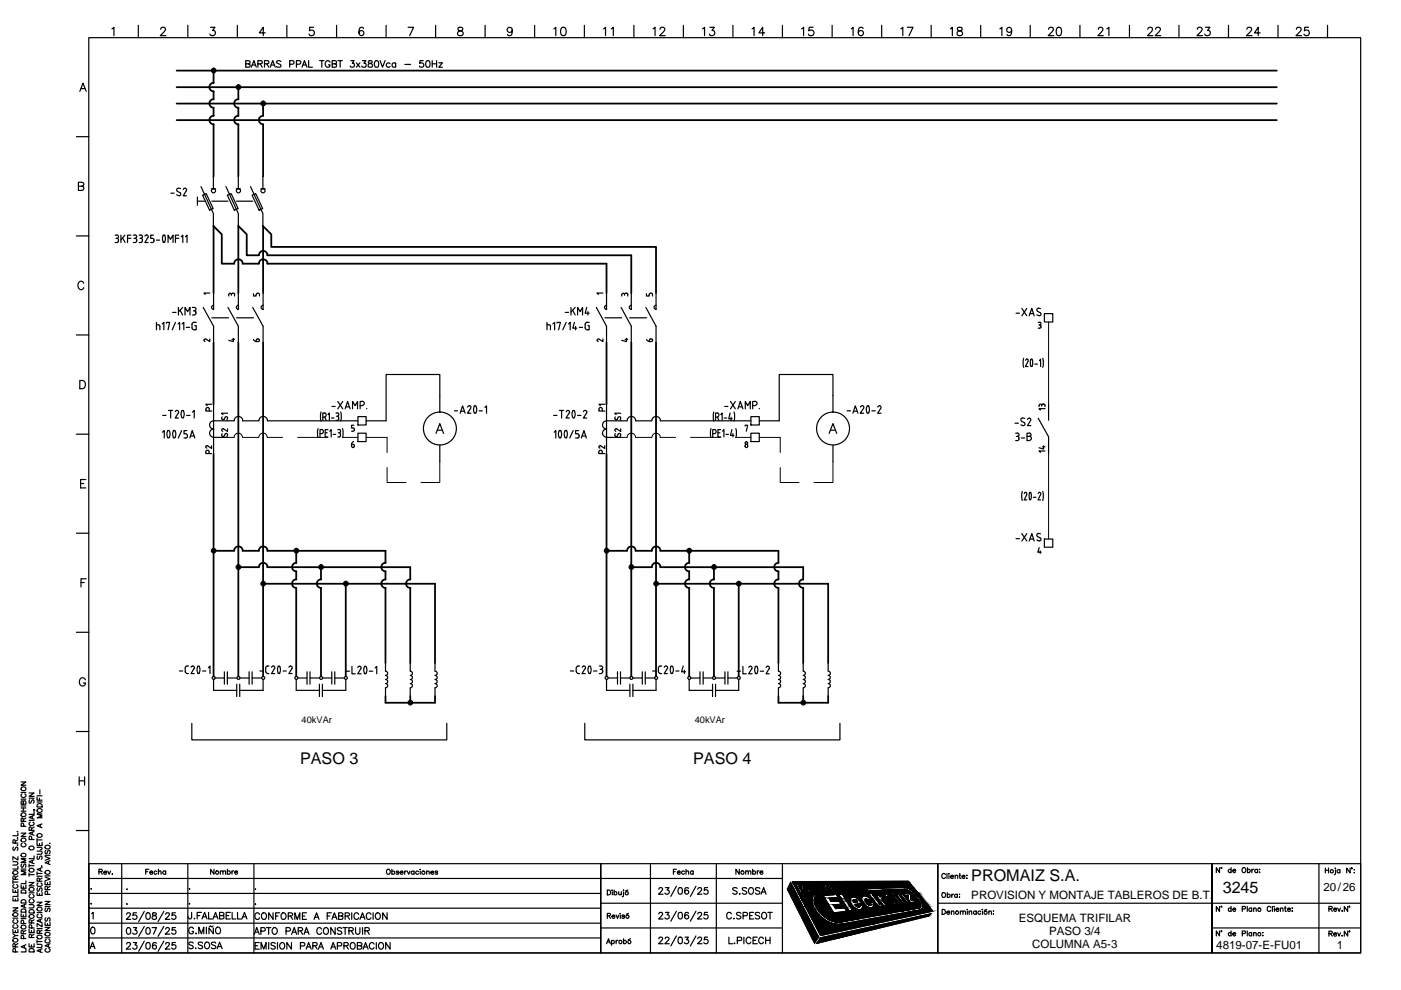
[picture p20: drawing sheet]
<svg xmlns="http://www.w3.org/2000/svg" width="297mm" height="210mm" viewBox="0 0 297 210" stroke-linecap="round" stroke-linejoin="round" font-family="sans-serif">
<defs><g id="words">
<g font-size="3.4">
<text x="63.6" y="162">PASO 3</text>
<text x="147" y="162">PASO 4</text>
<text x="205.9" y="186.8">PROMAIZ S.A.</text>
<text x="259.2" y="189.3">3245</text>
</g>
<g font-size="2.4">
<text x="205.9" y="190.7">PROVISION Y MONTAJE TABLEROS DE B.T.</text>
<text x="280.6" y="189">20/26</text>
<text x="216" y="195.4">ESQUEMA TRIFILAR</text>
<text x="218.8" y="201.1">COLUMNA A5-3</text>
<text x="222.4" y="198.3">PASO 3/4</text>
<text x="257.9" y="201.2">4819-07-E-FU01</text>
<text x="283.4" y="201.2">1</text>
</g>
<g font-size="2">
<text x="64" y="153.4">40kVAr</text>
<text x="147.3" y="153.4">40kVAr</text>
</g>
</g></defs>
<g fill="none" stroke="#000" stroke-width=".25">
<path d="M16.9 19.4l.7-1.8 .7 1.8M17.2 18.8h.8M18.8 8h269.7v194h-269.7h269.7v-18.9h-269.7v18.9zM23.7 6.1l.5-.3v1.8M29.3 5.4v2.6M34.1 6.2l.3-.4 .6 .2a.55 .55 0 0 1-.2 .7l-.8 .9h1.2M39.8 5.4v2.6M44.6 5.8h1l-.5 .7a.59 .59 0 0 1 .4 .9 .59 .59 0 0 1-1-.2M50.3 5.4v2.6M52.1 13.5l.8-.1 .1-.1-.1-.3-.8-.1v1.4l.8-.1 .1-.4-.3-.3M53.3 14.3l.5-1.4 .5 1.4M53.5 13.8h.7"/>
<path d="M54.7 13.5l.9-.1v-.4l-.9-.1v1.4M55.1 13.5l.5 .8M56.1 13.5l.9-.1v-.4l-.9-.1v1.4M56.2 7h-1.2l.8-1.2v1.8M56.5 13.5l.5 .8M57.3 14.3l.5-1.4 .6 1.4M57.5 13.8h.7M59.5 13.1l-.3-.2-.6 .2 .1 .3 .7 .3 .1 .2-.1 .3-.4 .1-.4-.2M60.8 5.4v2.6M61.4 13.6l.8-.1 .1-.5-.9-.1v1.4M62.9 13.6l.7-.1 .2-.2-.1-.3-.8-.1v1.4M64 14.3l.5-1.4 .6 1.4"/>
<path d="M64.2 13.8h.7M65.4 12.9v1.4h.8M66.5 5.8h-.9v.7a.61 .61 0 0 1 .9 0 .61 .61 0 0 1-.1 1 .61 .61 0 0 1-.9-.3M67.8 12.9h.9M68.2 12.9v1.4M70 13.2a.52 .52 0 0 0-.6-.3 .52 .52 0 0 0-.5 .5 .6 .6 0 0 0 .2 .8 .6 .6 0 0 0 .8-.1l.1-.4h-.4M70.4 13.5l.9-.1v-.4l-.9-.1v1.4l.9-.2v-.4l-.3-.2M71.4 5.4v2.6M71.7 12.9h.9M72.1 12.9v1.4M74.4 12.9h.7l-.4 .5a.46 .46 0 0 1 .3 .7 .46 .46 0 0 1-.8-.1M75.6 13.3l.7 1"/>
<path d="M76.3 13.3l-.7 1M76.8 12.9h.8l-.4 .5a.47 .47 0 0 1 .4 .4 .47 .47 0 0 1-.4 .5 .47 .47 0 0 1-.5-.3M77.1 6a.49 .49 0 0 0-.7-.1 1.04 1.04 0 0 0 .3 1.7 .54 .54 0 0 0 .5-.6 .54 .54 0 0 0-.5-.5 .54 .54 0 0 0-.6 .5M78.2 12.9v.4l.6 .2 .2 .3a.46 .46 0 0 1-.5 .5 .46 .46 0 0 1-.4-.6l.8-.4v-.2a.48 .48 0 0 0-.7-.2zM79.6 12.9a.43 .43 0 0 1 .6 .3l-.1 1a.7 .7 0 0 1-.8-.4 .7 .7 0 0 1 .3-.9zM80.6 12.9l.5 1.4 .5-1.4M81.9 5.4v2.6M82.7 13.5a.45 .45 0 0 0-.7 0 .45 .45 0 0 0 0 .6 .45 .45 0 0 0 .7 0M83.9 13.5a.43 .43 0 0 0-.6 0 .43 .43 0 0 0 0 .6 .43 .43 0 0 0 .6 0M83.9 13.3v1M85.8 13.7h1.3M86.5 5.8h1.2l-.8 1.8"/>
<path d="M89.7 12.9h-.6l-.1 .5a.5 .5 0 0 1 .7 0 .5 .5 0 0 1 0 .8 .5 .5 0 0 1-.8-.2M90.5 12.9a.43 .43 0 0 1 .6 .3l-.1 1a.7 .7 0 0 1-.8-.4 .7 .7 0 0 1 .3-.9zM91.6 12.9v1.4M91.6 13.5h1M92.4 5.4v2.6M92.6 12.9v1.4M93 13.3h.8l-.8 1h.8M97.2 5.9a.36 .36 0 0 0 .2 .6 .64 .64 0 0 1 .7 .2 .64 .64 0 0 1-.1 .8l-.6 .1a.51 .51 0 0 1-.4-.6 .51 .51 0 0 1 .5-.5h.4a.36 .36 0 0 0 .1-.6zM102.9 5.4v2.6M108.6 6.4a.55 .55 0 0 1-.7 .4 .55 .55 0 0 1-.3-.8 .55 .55 0 0 1 .9 0 1.23 1.23 0 0 1-.4 1.6l-.4-.1-.1-.2M113.4 5.4v2.6M117.4 6.1l.4-.3v1.8"/>
<path d="M119.1 5.9a.58 .58 0 0 1 .9 .2 .9 .9 0 0 1-.6 1.5 1.14 1.14 0 0 1-.3-1.7zM123.9 5.4v2.6M128 6.1l.4-.3v1.8M129.6 6.1l.4-.3v1.8M134.4 5.4v2.6M138.5 6.1l.4-.3v1.8M139.9 6.2l.4-.4 .6 .2a.55 .55 0 0 1-.2 .7l-.8 .9h1.1M144.9 5.4v2.6M149 6.1l.4-.3v1.8M150.5 5.8h1l-.6 .7a.58 .58 0 0 1 .5 .9 .58 .58 0 0 1-1-.2M155.4 5.4v2.6M159.5 6.1l.4-.3v1.8"/>
<path d="M162.1 7h-1.2l.8-1.2v1.8M165.9 5.4v2.6M170 6.1l.4-.3v1.8M172.4 5.8h-.8l-.1 .7a.63 .63 0 0 1 .9 0 .63 .63 0 0 1-.1 1 .63 .63 0 0 1-.9-.3M176.4 5.4v2.6M180.5 6.1l.4-.3v1.8M183 6a.52 .52 0 0 0-.8-.1 1.02 1.02 0 0 0 .4 1.7 .55 .55 0 0 0 .5-.6 .55 .55 0 0 0-.6-.5 .55 .55 0 0 0-.5 .5M186.9 5.4v2.6M191 6.1l.4-.3v1.8M192.4 5.8h1.2l-.9 1.8M197.4 5.4v2.6M201.5 6.1l.4-.3v1.8"/>
<path d="M203.1 5.9a.36 .36 0 0 0 .1 .6 .64 .64 0 0 1 .7 .2 .64 .64 0 0 1 0 .8l-.6 .1-.4-.4a.82 .82 0 0 1 1-.8l.1-.4a.67 .67 0 0 0-.9-.1zM207.9 5.4v2.6M212 6.1l.4-.3v1.8M214.5 6.4a.53 .53 0 0 1-.7 .4 .53 .53 0 0 1-.2-.8 .53 .53 0 0 1 .8 0 .95 .95 0 0 1-.5 1.6l-.4-.3M218.4 5.4v2.6M222.3 6.2l.4-.4 .6 .2a.55 .55 0 0 1-.2 .7l-.9 .9h1.2M224.2 5.9a.53 .53 0 0 1 .8 .2l.1 .4a.77 .77 0 0 1-.7 1.1 1.14 1.14 0 0 1-.2-1.7zM229 5.4v2.6M232.9 6.2l.3-.4 .6 .2a.55 .55 0 0 1-.2 .7l-.8 .9h1.1M234.7 6.1l.4-.3v1.8M239.5 5.4v2.6M243.4 6.2l.3-.4 .5 .1 .1 .2-.2 .6-.8 .9h1.1"/>
<path d="M245 6.2l.3-.4 .6 .2a.55 .55 0 0 1-.1 .7l-.9 .9h1.2M250 5.4v2.6M253.9 6.2l.3-.4 .6 .2a.55 .55 0 0 1-.2 .7l-.8 .9h1.2M255.6 5.8h.9l-.5 .7a.59 .59 0 0 1 .5 .9 .59 .59 0 0 1-1.1-.2M260.5 5.4v2.6M264.4 6.2l.3-.4 .6 .2a.55 .55 0 0 1-.2 .7l-.8 .9h1.2M267.2 7h-1.2l.8-1.2v1.8M271 5.4v2.6M274.9 6.2l.3-.4 .6 .2a.55 .55 0 0 1-.2 .7l-.8 .9h1.2M277.4 5.8h-.8l-.1 .7a.61 .61 0 0 1 1 0 .61 .61 0 0 1-.1 1 .61 .61 0 0 1-.9-.3M281.5 5.4v2.6M16.2 29h2.6"/>
<path d="M16.6 39.5l1-.1 .2-.3-.1-.3-.4-.2h-.7v1.8h.7l.4-.2 .1-.4-.5-.3M37.8 39.9l-.3 .1v.3l.6 .5M37.8 39.9l.5 .1M42.6 39.6l2.6 5.7v2.6M45.2 37.4v2.6M47.9 39.6l2.6 5.7v2.6M50.5 37.4v2.6M53.1 39.6l2.6 5.7v2.6M55.7 37.4v2.6M16.2 50h2.6M24.4 49.9h.4M24.6 50.5h.2"/>
<path d="M24.8 49.8a.36 .36 0 0 1 .3 .4 .36 .36 0 0 1-.3 .3M24.8 50.5l.3 .4M25.1 50.9v.2M25.1 51.1l-.1 .3h-.6M25.6 49.9v1.5M26 50.4l.5 1M26.5 49.9l-.9 .9M27 50.5h.8M27.8 49.9h-.8v1.5M28.3 49.9h.3M28.4 50.5h.2M28.6 49.8a.36 .36 0 0 1 .4 .4 .36 .36 0 0 1-.4 .3"/>
<path d="M28.6 50.5l.4 .4M29 50.9v.2M29 51.1l-.2 .3h-.5M29.5 49.9h.3M29.7 50.5h.1M29.9 49.8a.36 .36 0 0 1 .3 .4 .36 .36 0 0 1-.3 .3M29.9 50.5l.3 .4M30.2 50.9v.2M30.2 51.1l-.2 .3h-.5M30.7 50.1l.2-.3a.36 .36 0 0 1 .5 .1 .36 .36 0 0 1 0 .5l-.7 1h.7M31.9 51.4h.4M32.3 50.5l.4 .4"/>
<path d="M32.5 49.9h-.6v.6h.4M32.6 50.9v.2M32.7 51.1l-.4 .3M33.2 50.9h.7M34.6 49.9a1.46 1.46 0 0 0 0 1.4M34.9 49.9a1.26 1.26 0 0 1-.1 1.5l-.2-.1M34.9 49.9h-.3M35.6 51.4v-1.5l.5 .8 .6-.8v1.5M36.2 41h.7M37.2 50.5h.7M37.5 41.3l.5 .2M37.9 49.9h-.7v1.5"/>
<path d="M38.1 40.8l.2 .4-.3 .3M38.4 50.2l.4-.3v1.5M38.9 40.2l.2-.3a.36 .36 0 0 1 .4 .1 .36 .36 0 0 1 0 .5l-.7 1h.7M39.3 50.2l.4-.3v1.5M41.9 42.7h1.6M41.9 41.8v1.7M43 41.4l.7-.4 1.5 3.2-.8 .4zM44.8 40h.9M44.9 42.7h3.4M48.2 41.4l.8-.4 1.5 3.2-.8 .4zM50.1 40h.9M50.2 42.7h3.4"/>
<path d="M53.5 41.4l.7-.4 1.5 3.2-.8 .4zM55.3 40h.9M16.2 71h2.6M17.8 60.1a.63 .63 0 0 0-.8-.5 .63 .63 0 0 0-.5 .7v.4a.63 .63 0 0 0 .5 .7 .63 .63 0 0 0 .8-.4M33.2 68.9h.5l.2 .3M33.2 68.4v1.5M33.9 69.2v.7M34.4 68.7l.3-.3v1.5M35.3 68.5v-.1h.7l-.4 1.5M36.6 66.2h.7M37.2 68.4l-.7 1.5M37.7 68.7l.4-.3v1.5"/>
<path d="M37.8 65.2v1.6M38.2 65.8l.5 1M38.6 68.7l.4-.3v1.5M38.7 65.2l-.9 1M39.2 66.8v-1.6l.6 .9 .5-.9v1.6M39.5 69.4h.7M40.7 68.8l.1 .9 .3 .2h.5v-.9h-.3M40.8 65.2h.4a.38 .38 0 0 1 .3 .5 .38 .38 0 0 1-.5 .2M40.8 66.8h.4M41.1 68.4h.5M41.2 68.3l-.4 .2-.1 .3M41.2 65.9l.4 .3"/>
<path d="M41.5 66.2v.2M41.6 66.4l-.4 .3M43.1 65.2l2.2 4v3.4M44.5 71.9v.5l-1-.5-.2 .2 .2 .3M44.5 62.1h-1.2l.2 .3M44.9 67.4h3.6M45.3 62.1v3.5M45.3 64.7a.44 .44 0 0 0-.4 .5 .44 .44 0 0 0 .4 .4M48.3 65.2l2.2 4v3.4M48.5 62.4l.3-.2 .3 .2M48.5 62.5v.3M49.1 62.5v.1"/>
<path d="M49.2 72h.5M49.5 71.7v.7l-1-.2M49.5 62.2h-.3l-.1 .2M49.5 62.2l.3 .2M49.7 62.5v.3M50.2 67.4h3.5M50.5 62.1v3.5M50.6 64.7a.44 .44 0 0 0-.5 .5 .44 .44 0 0 0 .5 .4M53.6 65.2l2.2 4v3.4M53.7 72l.6 .4M53.7 62.3v.5h.6v-.3M54.3 72.2v.2h.4"/>
<path d="M54.7 71.9h-.3l-.1 .2M54.7 62.2h-.2l-.2 .2M54.7 71.9l.3 .2-.3 .3M54.7 62.2l.3 .2M55 62.5v.3M55.8 62.1v3.5M55.8 64.7a.44 .44 0 0 0-.4 .5 .44 .44 0 0 0 .4 .4M116 68.9h.6l.1 .3M116 68.4v1.5M116.7 69.2v.7M117.2 68.7l.4-.3v1.5M118.1 68.5v-.1h.7l-.4 1.5"/>
<path d="M119.8 66.2h.8M120 68.4l-.7 1.5M120.6 68.7l.3-.3v1.5M121.1 65.2v1.6M121.4 65.8l.5 1M121.8 68.4l-.4 1.2h.9M121.9 65.2l-.8 1M122 69.2v.7M122.5 66.8v-1.6l.5 .9 .5-.9v1.6M122.8 69.4h.7M124.1 68.8v.9l.4 .2h.4v-.9h-.2M124.4 65.2l-.3 1.2h.8"/>
<path d="M124.5 68.4h.4M124.5 68.3l-.4 .2v.3M124.7 66.1v.7M126.4 65.2l2.2 4v3.4M127.8 71.9v.5l-.9-.5-.3 .2 .2 .3M127.8 62.1h-1.2l.3 .3M128.3 67.4h3.5M128.6 62.1v3.5a.44 .44 0 0 1-.4-.4 .44 .44 0 0 1 .4-.5M131.7 65.2l2.1 4v3.4M131.8 62.5v.3M131.9 62.4l.1-.2h.3l.1 .2 .1-.2h.3l.3 .2M132.4 62.5v.1"/>
<path d="M132.5 72h.6M132.8 71.7v.7l-1-.2M133.1 62.5v.3M133.5 67.4h3.6M133.8 62.1v3.5M133.9 64.7a.44 .44 0 0 0-.5 .5 .44 .44 0 0 0 .5 .4M136.9 65.2l2.2 4v3.4M137.1 62.3v.5h.6v-.3M137.1 72l.6 .4M137.7 62.4l.2-.2h.3l.2 .2M137.7 72.2v.2M137.9 71.9h.3l.1 .4-.6 .1"/>
<path d="M138 71.9l-.3 .2M138.3 62.5v.3M139.1 62.1v3.5M139.1 64.7a.44 .44 0 0 0-.4 .5 .44 .44 0 0 0 .4 .4M215.4 66.4h.7M216.6 65.4l1.1 1.6M217 76l-.1 .7 .1 1.2M217.7 65.4l-1.1 1.6M217.7 76.1l.3 .2v.4M217.7 76.1l-.2 .3M217.9 76.7l-.5 1h.6M218.2 67l.6-1.6 .5 1.6"/>
<path d="M218.4 66.5h.7M218.6 76.1h.1a1.31 1.31 0 0 1 0 1.6l-.3-.8zM219.4 77.2h.5M219.8 66.7l.6 .2M220 66l.7 .5-.1 .3-.2 .2M220.1 68.4h.3M220.1 69.6h.3M220.2 65.3l.4 .1M220.2 65.3l-.4 .3 .2 .4M220.3 68.9h.1M220.4 76.5l.2-.4v1.6M220.4 68.3l.3 .1v.3l-.3 .2 .3 .2"/>
<path d="M220.7 69.2v.1M220.7 69.3l-.3 .3M221.1 76l.1 .7-.1 1.2M221.4 66.5h1.8v1.8h-1.8zM16.2 92.1h2.6M16.9 80.7h.6a.92 .92 0 0 1 .6 .8 .92 .92 0 0 1-.6 .9h-.6zM34.4 91.6l.4-.3v1.6M34.5 88.1h.7M35.5 91.4h.4a1.46 1.46 0 0 1 0 1.3M35.5 92.8h.4M35.6 91.3a1.46 1.46 0 0 0 0 1.4M35.7 87h.9"/>
<path d="M36.2 87v1.6M36.7 91.4h.4a1.46 1.46 0 0 1 0 1.3M36.7 92.8h.4M36.8 91.3a1.46 1.46 0 0 0 0 1.4M37.2 87.3l.2-.2a.36 .36 0 0 1 .4 0 .36 .36 0 0 1 0 .5M37.8 87.6l-.6 1h.6M38.5 91.3l-.7 1.6M38.6 87.1l.1-.1a1.18 1.18 0 0 1 0 1.6 1.17 1.17 0 0 1-.1-1.5zM39 92.9h.4M39.4 92a.41 .41 0 0 1 .3 .5M39.6 88.1h.7M39.6 91.3h-.6v.7h.4"/>
<path d="M39.7 92.5l-.3 .4M40.2 92.9l.6-1.6 .5 1.6M40.4 92.4h.7M40.8 87.4l.4-.4v1.6M43.6 86.8v.4h1.3M43.7 86.7a.36 .36 0 0 1 .3-.3 .36 .36 0 0 1 .4 .3M44.1 94.5l-.4 .1 .1 .4M44.3 95.8v.4M44.4 95.8a.36 .36 0 0 0-.4-.4 .36 .36 0 0 0-.4 .4v.4h1.3M44.4 86.8v.4M44.9 94.5v.6l-.8-.5M44.9 85.7h-1.3l.3 .3"/>
<path d="M45.3 85.7v10.6M45.3 92.7h3M45.3 89.2a.87 .87 0 0 0-.9 .9 .87 .87 0 0 0 .9 .9 .87 .87 0 0 0-.9 .8 .87 .87 0 0 0 .9 .9M47.1 91.9l-.1 .4 .2 .3 .3-.2 .2-.3M47.1 88.4v.5l.3 .1 .1-.1M47.4 90.9h-.2a.31 .31 0 0 0-.2 .3 .31 .31 0 0 0 .2 .3M47.7 92l.2-.1 .3 .1-.1 .6M47.7 88.5l.2-.1h.3l-.1 .6M47.7 88.5l-.2 .4M48.2 90.9v.6l-.8-.5M48.2 87.6h-1.2l.3 .3M51.5 89.2a.91 .91 0 0 0-.9-.9 .91 .91 0 0 0-1 .9h-4.3"/>
<path d="M56.7 89.2h19.2M56.7 89.2a.91 .91 0 0 0-.9-.9 .91 .91 0 0 0-.9 .9h-3.5M67.4 90.9l-.1 .7 .1 1.2M67.8 91.9h.4M68.1 87.4l-.2 .7 .2 1.2M68.2 91.1h-.4v1.6M68.2 91a.45 .45 0 0 1 .4 .5 .45 .45 0 0 1-.4 .4M68.4 88.5h.4M68.8 87.6h-.4v1.5M68.8 87.5a.45 .45 0 0 1 .4 .5 .45 .45 0 0 1-.4 .4M68.9 88.5l.3 .6M68.9 91.8h.5"/>
<path d="M69.5 87.9l.3-.3v1.5M69.5 91.1h-.6v1.6h.6M69.9 91.4l.3-.3v1.6M70.3 88.6h.5M70.4 86.2h.7M70.6 92.1h.6M71.2 87.6h.3M71.2 89.1h.3M71.4 88.3h.1M71.6 87.5l.2 .2v.4l-.2 .2 .2 .3M71.6 91.1h.5l.1 .3a.35 .35 0 0 1-.5 .4M71.6 85.1l1.1 1.6"/>
<path d="M71.8 88.6v.2M71.8 88.8l-.2 .3M71.9 91.7l.3 .4M72.2 92.1v.2M72.2 92.3l-.1 .3-.5 .1M72.2 87.4l.2 .7-.2 1.2M72.6 90.9l.2 .7-.2 1.2M72.7 85.1l-1.1 1.6M73.2 86.7l.5-1.6 .5 1.6M73.3 86.3h.8M74.5 94.6v-.4l.6 .1v.3M74.6 94.6l.3 .3 .2-.3"/>
<path d="M74.7 86.7v-1.6l.6 .9 .5-.9v1.6M74.9 90.7l.2 .3M75 93.6l-.5 .6M75 90.2h-.5v.5h.3M75.1 91l-.1 .4h-.5M75.9 88.3h1.7v1.8h-1.7zM75.9 91.8h1.7v1.8h-1.7zM76.4 86h.4M76.8 85.1h-.4v1.6M76.8 85.1a.44 .44 0 0 1 .4 .4 .44 .44 0 0 1-.4 .5M77.8 86.6v.1M92.4 91.9l.8-2.1 .9 2.1"/>
<path d="M92.7 91.2h1.1M93.2 87.4v-8h-11.3v9.8h-4.3M93.2 94.4v3.5M96.3 87.1h.7M97.6 87.6l.5-1.6 .5 1.6M97.7 87.2h.8M99.1 86.3l.2-.2h.4l.1 .5M99.8 86.6l-.7 1h.8M100.6 86.1a1.16 1.16 0 0 0 .1 1.5l.2-.1a1.46 1.46 0 0 0 0-1.4M100.9 86.1h-.4M101.6 87.1h.7M102.8 86.4l.4-.4v1.6"/>
<path d="M117.4 88.1h.7M117.5 91.6l.3-.3v1.6M118.6 92.8h.3M118.6 87h.9M118.9 91.3a1.46 1.46 0 0 1 0 1.4M118.9 91.4l-.3-.1a1.46 1.46 0 0 0 0 1.4M119.1 87v1.6M119.8 92.8h.4M120.1 87.3l.2-.2a.36 .36 0 0 1 .4 0 .36 .36 0 0 1 0 .5l-.7 1h.7M120.1 91.3a1.46 1.46 0 0 1 0 1.4M120.2 91.4l-.4-.1a1.46 1.46 0 0 0 0 1.4M121.5 91.3l-.7 1.6"/>
<path d="M121.8 87.1a1.46 1.46 0 0 1 0 1.4M121.8 87.1l-.2-.1a1.08 1.08 0 0 0 0 1.6l.2-.1M122 92.9h.4M122.4 92l.4 .3M122.5 88.1h.7M122.7 91.3h-.7v.7h.4M122.8 92.4v.1M122.8 92.5l-.4 .4M123.3 92.9l.5-1.6 .5 1.6M123.4 92.4h.8M124 87l-.3 .3M124.1 87a.36 .36 0 0 1 .3 .6"/>
<path d="M124.4 87.6l-.7 1h.7M126.9 95.8v.4h1.3M127 95.8a.36 .36 0 0 1 .3-.4 .36 .36 0 0 1 .4 .4v.4M127.4 94.5l-.4 .1 .2 .4M127.7 87.2v-.5a.36 .36 0 0 0-.4-.3 .36 .36 0 0 0-.3 .4v.4h1.3M128.2 94.5v.6l-.8-.5M128.3 85.7h-1.3l.3 .3M128.6 92.7h3.1M128.6 85.7v10.6M130.4 91.9v.4l.2 .3 .3-.2 .1-.3M130.4 88.4v.5l.4 .1 .1-.1M130.8 90.9h-.3a.31 .31 0 0 0-.1 .3 .31 .31 0 0 0 .2 .3"/>
<path d="M131 88.5l-.1 .4M131.1 92l.1-.1 .3 .1v.6M131.1 88.5l.1-.1h.3v.6M131.6 90.9v.6l-.8-.5M131.6 87.6h-1.3l.3 .3M134.8 89.2a.91 .91 0 0 0-.9-.9 .91 .91 0 0 0-.9 .9h-4.4a.87 .87 0 0 0-.9 .9 .87 .87 0 0 0 .9 .9 .87 .87 0 0 0-.9 .8 .87 .87 0 0 0 .9 .9M140 89.2h19.2M140 89.2a.91 .91 0 0 0-.9-.9 .91 .91 0 0 0-.9 .9h-3.5M150.7 90.9l-.1 .7 .1 1.2M151.1 91.9h.4M151.3 87.4l-.1 .7 .1 1.2M151.5 91.1h-.4v1.6"/>
<path d="M151.5 91a.45 .45 0 0 1 .3 .5 .45 .45 0 0 1-.3 .4M151.7 88.5h.3M152 87.6h-.3v1.5M152.1 87.5a.45 .45 0 0 1 .3 .5 .45 .45 0 0 1-.3 .4M152.1 88.5l.3 .6M152.2 91.8h.4M152.8 87.9l.3-.3v1.5M152.8 91.1h-.6v1.6h.6M153.2 91.4l.3-.3v1.6M153.5 88.6h.6M153.7 86.2h.6M153.9 92.1h.6"/>
<path d="M154.8 87.6l-.3 1.2h.7M154.9 85.1l1 1.6M155 88.5v.6M155.2 91.1l-.3 1.2h.7M155.4 91.9v.8M155.6 87.4l.2 .7-.2 1.2M155.9 85.1l-1 1.6M156 90.9l.1 .7-.1 1.2M156.4 86.7l.6-1.6 .5 1.6M156.6 86.3h.7M158 94.6l.2 .3 .3-.3M158 90.3v-.1h.5l-.3 1.2"/>
<path d="M158 94.6a.3 .3 0 0 1 .2-.4 .3 .3 0 0 1 .3 .4M158 86.7v-1.6l.5 .9 .6-.9v1.6M159.2 88.3h1.8v1.8h-1.8zM159.2 91.8h1.8v1.8h-1.8zM159.6 86h.4M160 85.1h-.4v1.6M160.1 85.1a.44 .44 0 0 1 .4 .4 .44 .44 0 0 1-.4 .5M161 86.6v.1M175.8 91.9l.8-2.1 .8 2.1M176.1 91.2h1M176.6 87.4v-8h-11.4v9.8h-4.2M176.6 94.4v3.5"/>
<path d="M179.6 87.1h.7M180.8 87.6l.5-1.6 .6 1.6M181 87.2h.7M182.8 86l-.4 .3M182.8 86a.36 .36 0 0 1 .3 .6M183.1 86.6l-.7 1h.7M183.8 86.1a1.08 1.08 0 0 0 .2 1.5l.2-.1 .1-.7-.1-.7M184.2 86.1h-.4M184.9 87.1h.7M186.4 86a.36 .36 0 0 1 .3 .6M186.4 86l-.3 .3M186.7 86.6l-.6 1h.7"/>
<path d="M215.2 89.7h.7M215.3 91.8h.4M215.7 91.8a.38 .38 0 0 1 .3 .5 .38 .38 0 0 1-.5 .2M215.7 92.5l.4 .3M216 92.9v.2M216.1 93.1l-.2 .3h-.6M216.6 92.9h.6M216.6 89.4l.5 .2M217.1 89.6a.4 .4 0 0 1 .1 .6 .4 .4 0 0 1-.6 0l-.2-.1M217.2 88.7a.43 .43 0 0 0-.6 0 .43 .43 0 0 0 0 .6M218.2 88.6a.36 .36 0 0 1 .3 .6l-.7 1h.8M218.2 88.7l-.4 .2"/>
<path d="M218.2 91.8h-.5v1.6h.5a.44 .44 0 0 0 .5-.5 .44 .44 0 0 0-.5-.4M218.2 91.8a.36 .36 0 0 1 .4 .4 .36 .36 0 0 1-.4 .3h-.5M220.1 88.7l2.2 3.9v3.5M220.3 86v.2M220.8 86v.1M221 94.7h.6M221.3 94.5v.7l-1-.3M221.3 85.7h-.3l-.1 .2-.2-.2h-.2l-.2 .2M221.3 85.7l.3 .2M221.6 95.6h-1.3l.3 .3M221.6 86.6h-1.3l.3 .3M221.6 86v.2"/>
<path d="M222.3 85.6v3.5M16.2 113.1h2.6M17.1 102.5h.7M18.2 101.7h-1.1v1.7h1.1M215.4 114.2h.7M216.6 113.1l1.1 1.6M216.7 104.2l-.1 .8 .1 1.1M217.2 104.6l.1-.1 .3-.1 .1 .5M217.7 104.9l-.5 1.1h.5M217.7 113.1l-1.1 1.6M218.2 114.7l.6-1.6 .5 1.6M218.3 104.5l.2-.1 .1 .4-.1 1.1"/>
<path d="M218.3 105.9h.3M218.3 104.5l-.1 .7 .1 .7M218.4 114.3h.7M219.1 105.4h.6M219.8 114.5l.6 .2M220 113.8l.7 .5-.1 .3-.2 .1M220.1 104.6l.3-.2 .3 .3-.6 1.3h.5M220.2 113.1l.4 .1M220.2 113.1l-.4 .3 .2 .4M220.3 116.1l-.3 1h.8M220.5 116.8v.5M221.1 104.2l.1 .8-.1 1.1"/>
<path d="M221.4 114.3h1.8v1.7h-1.8zM16.2 134.1h2.6M17.2 123.5h.7M18.3 122.7h-1.1v1.7M16.2 155.1h2.6M18.1 144.1a.65 .65 0 0 0-.7-.4 .65 .65 0 0 0-.6 .7v.4a.64 .64 0 0 0 .7 .7 .64 .64 0 0 0 .6-.7h-.4M38 142.3h.7M39.9 141.2a.49 .49 0 0 0-.6 .4v.8a.54 .54 0 0 0 .6 .4M40.5 141.5l.2-.3a.36 .36 0 0 1 .4 .1 .36 .36 0 0 1 .1 .5M40.7 153.4v3.5h54v-3.5M41.1 141.8l-.6 1h.7M41.9 142.7h.4"/>
<path d="M41.9 141.3a1.46 1.46 0 0 0 0 1.4M42.2 141.3a1.46 1.46 0 0 1 0 1.4M42.3 141.3h-.4M43 142.3h.6M44.2 141.6l.3-.4v1.6M45.3 144v2.4h4.9M45.6 143.7h2M47.6 142.4v2.7M48.2 142.4v2.7M48.2 143.7h2M50.2 145.1v2.6M50.8 143.7h2"/>
<path d="M50.8 145.1v2.6M52.8 142.4v2.7M53.5 143.7h1.9M53.5 142.4v2.7M55.1 142.3h.7M55.8 144v2.4h-5M57 141.2a.49 .49 0 0 0-.7 .4v.8a.54 .54 0 0 0 .7 .4M57.6 141.5l.2-.3a.36 .36 0 0 1 .4 .1 .36 .36 0 0 1 0 .5l-.6 1h.6M59 141.3l.3-.1 .1 .4-.1 1.1M59 142.7h.3M59 141.3a1.46 1.46 0 0 0 0 1.4M60 142.3h.7"/>
<path d="M61.3 141.5l.2-.3a.36 .36 0 0 1 .4 .1 .36 .36 0 0 1 0 .5M61.9 141.8l-.7 1h.7M62.8 144v2.4h4.9M63.1 143.7h2M65.1 142.4v2.7M65.7 143.7h2M65.7 142.4v2.7M67.7 145.1v2.6M68.4 143.7h1.9M68.4 145.1v2.6M70.3 142.4v2.7M71 143.7h2"/>
<path d="M71 142.4v2.7M73.3 144v2.4h-4.9M73.4 142.3h.7M74.6 141.3v1.6h.7M75.9 141.5l.2-.2a.36 .36 0 0 1 .4 .1 .36 .36 0 0 1 0 .4l-.7 1.1h.8M77.2 141.3h.2a1.08 1.08 0 0 1 0 1.6l-.2-.1M77.3 141.3a1.46 1.46 0 0 0 0 1.4M78.3 142.3h.7M79.5 141.6l.4-.3v1.6M81.7 140.6l.1 1.7a.44 .44 0 0 1 .4 .5 .44 .44 0 0 1-.4 .4 .44 .44 0 0 1 .4 .4 .44 .44 0 0 1-.4 .5 .42 .42 0 0 1 .4 .4 .42 .42 0 0 1-.4 .4 .44 .44 0 0 1 .4 .5 .44 .44 0 0 1-.4 .4l-.1 1.8M87 140.6v1.7a.44 .44 0 0 1 .4 .5 .44 .44 0 0 1-.4 .4 .44 .44 0 0 1 .4 .4 .44 .44 0 0 1-.4 .5 .42 .42 0 0 1 .4 .4 .42 .42 0 0 1-.4 .4 .44 .44 0 0 1 .4 .5 .44 .44 0 0 1-.4 .4v1.8M92.2 140.6l.1 1.7a.44 .44 0 0 1 .4 .5 .44 .44 0 0 1-.4 .4 .44 .44 0 0 1 .4 .4 .44 .44 0 0 1-.4 .5 .42 .42 0 0 1 .4 .4 .42 .42 0 0 1-.4 .4 .44 .44 0 0 1 .4 .5 .44 .44 0 0 1-.4 .4l-.1 1.8"/>
<path d="M120.9 142.3h.8M122.9 141.2a.54 .54 0 0 0-.7 .4v.8a.54 .54 0 0 0 .7 .4M123.8 141.2a.36 .36 0 0 1 .3 .6l-.7 1h.7M123.8 141.2l-.4 .3M124 153.4v3.5h54.1v-3.5M124.8 142.7h.4M125.2 141.3a1.46 1.46 0 0 1 0 1.4M125.2 141.3h-.4a1.46 1.46 0 0 0 0 1.4M125.8 142.3h.8M127.1 141.2h.3a.38 .38 0 0 1 .4 .5 .38 .38 0 0 1-.6 .2M127.4 141.9a.45 .45 0 0 1 .4 .4 .45 .45 0 0 1-.4 .5h-.3M128.6 144v2.4h4.9"/>
<path d="M128.9 143.7h2M130.9 142.4v2.7M131.6 143.7h1.9M131.6 142.4v2.7M133.5 145.1v2.6M134.2 143.7h2M134.2 145.1v2.6M136.2 142.4v2.7M136.8 143.7h2M136.8 142.4v2.7M138.4 142.3h.7M139.1 144v2.4h-4.9"/>
<path d="M140.3 141.2a.49 .49 0 0 0-.7 .4v.8a.54 .54 0 0 0 .7 .4M140.8 141.5l.2-.3a.36 .36 0 0 1 .5 .1 .36 .36 0 0 1 0 .5l-.7 1h.7M142.2 141.3h.4a1.46 1.46 0 0 1 0 1.4M142.2 142.7h.4M142.3 141.3a1.46 1.46 0 0 0 0 1.4M143.3 142.3h.7M144.9 141.2l-.4 1.2h.9M145.1 142.1v.7M146.1 144v2.4h5M146.5 143.7h1.9M148.4 142.4v2.7M149.1 143.7h2"/>
<path d="M149.1 142.4v2.7M151.1 145.1v2.6M151.7 143.7h2M151.7 145.1v2.6M153.7 142.4v2.7M154.3 143.7h2M154.3 142.4v2.7M156.3 142.3h.7M156.6 144v2.4h-4.9M157.5 141.3v1.6h.7M158.7 141.5l.2-.2a.36 .36 0 0 1 .5 .1 .36 .36 0 0 1 0 .4l-.7 1.1h.8M160.1 141.3h.2a1.08 1.08 0 0 1 0 1.6l-.2-.1"/>
<path d="M160.2 141.3a1.46 1.46 0 0 0 0 1.4M161.2 142.3h.7M162.4 141.5l.2-.2a.36 .36 0 0 1 .4 .1 .36 .36 0 0 1 .1 .4M163.1 141.8l-.7 1.1h.7M165 140.6l.1 1.7a.44 .44 0 0 1 .4 .5 .44 .44 0 0 1-.4 .4 .44 .44 0 0 1 .4 .4 .44 .44 0 0 1-.4 .5 .42 .42 0 0 1 .4 .4 .42 .42 0 0 1-.4 .4 .44 .44 0 0 1 .4 .5 .44 .44 0 0 1-.4 .4l-.1 1.8M170.3 140.6v1.7a.44 .44 0 0 1 .5 .5 .44 .44 0 0 1-.5 .4 .44 .44 0 0 1 .5 .4 .44 .44 0 0 1-.5 .5 .42 .42 0 0 1 .5 .4 .42 .42 0 0 1-.5 .4 .44 .44 0 0 1 .5 .5 .44 .44 0 0 1-.5 .4v1.8M175.6 140.6v1.7a.44 .44 0 0 1 .5 .5 .44 .44 0 0 1-.5 .4 .44 .44 0 0 1 .5 .4 .44 .44 0 0 1-.5 .5 .42 .42 0 0 1 .5 .4 .42 .42 0 0 1-.5 .4 .44 .44 0 0 1 .5 .5 .44 .44 0 0 1-.5 .4v1.8M2.9 179.6l-.2 .3 .2 .4 .2-.1 .3-.6h.2l.2 .3-.2 .4M3.2 178.8l-.1-.7h-.3l-.1 .7h1.1M3.7 179.1v.2zM3.7 177.7h.1M3.7 176.3h.1"/>
<path d="M3.8 176.6v.6h-1.1M3.8 178l-.6 .4M4.5 176.6h1l-1 .8h1M4.5 165.8h1l-1 .7h1M4.5 172h1M4.5 171.3h1M4.5 170.9h1M4.5 169.4h1M4.5 168h1M4.5 172.5a.49 .49 0 0 1 .7-.1 .49 .49 0 0 1 .2 .6 .51 .51 0 0 1-.7 .1 .51 .51 0 0 1-.2-.6zM4.5 167a.49 .49 0 0 1 .7-.1 .49 .49 0 0 1 .2 .6 .51 .51 0 0 1-.7 .1 .51 .51 0 0 1-.2-.6zM4.7 178.8a.4 .4 0 0 0-.2 .4 .4 .4 0 0 0 .4 .4 .45 .45 0 0 0 .5-.2 .45 .45 0 0 0 0-.6h-.2"/>
<path d="M4.7 168.3a.4 .4 0 0 0-.2 .5 .4 .4 0 0 0 .4 .3 .45 .45 0 0 0 .5-.1 .45 .45 0 0 0 0-.6l-.2-.1M4.9 174.1v-.5l-.3-.2-.1 .3v.4h1M4.9 170l.3-.2h.2l.1 .2v.5h-1l.1-.7h.3v.7M4.9 171.3v.7M5 175.2l-.1-.7h-.3l-.1 .7h1M5.5 173.4l-.6 .4M6.2 168.1h1l-1 .8h1M6.2 173.9h1M6.2 169.2h1M6.3 169.6l-.1 .2 .1 .5 .2-.1 .4-.6h.2l.1 .2-.1 .5M6.4 174.3a.37 .37 0 0 0-.2 .4 .37 .37 0 0 0 .3 .3h.3a.37 .37 0 0 0 .4-.2 .37 .37 0 0 0-.2-.5M6.7 176.1v-.5l-.4-.3-.1 .3v.5h1"/>
<path d="M6.7 178v-.6l-.4-.1-.1 .2v.5h1M6.8 173v.6M6.8 176.4v.5M7.1 171.7l.3 .1M7.2 176.3l-1 .4 1 .4M7.2 172.9l-1 .4 1 .4M7.2 172v.7h-1M7.2 175.3l-.5 .4M7.9 179.6h.8a.27 .27 0 0 1 .2 .4 .27 .27 0 0 1-.4 .2M7.9 178.6v.7h1v-.7M7.9 169v.7h1M7.9 177.7v.8"/>
<path d="M7.9 178.1h1M7.9 170h1M7.9 168.7h1M8 176.9a.48 .48 0 0 1 .7-.1 .48 .48 0 0 1 0 .6 .52 .52 0 0 1-.6 .1 .52 .52 0 0 1-.2-.6zM8 170.5a.58 .58 0 0 1 .7 0 .58 .58 0 0 1 .2 .6h-1zM8.4 169.2v.5M8.4 178.8v.5M8.5 167.5v.8M8.5 174.9v.4M8.9 174.7l-1 .4 1 .4M8.9 172.6h-1l1 .4-1 .4h1M9.6 179.4a.48 .48 0 0 1 .7-.2 .48 .48 0 0 1 .1 .7 .49 .49 0 0 1-.6 0 .49 .49 0 0 1-.2-.5z"/>
<path d="M10.5 178.8h.1M16.2 176.1h2.6M16.8 164.7v1.8M16.8 165.6h1.1M17.9 164.7v1.8M2.7 197v.7h1.1v-.7M2.7 192.5h1.1l-1.1 .7h1.1M2.7 190.4v.6h1.1v-.6M2.7 188.5v.7h1.1v-.7M2.7 182.7h.8l.3 .3-.3 .4h-.8M2.7 198l.5 .4M2.7 194.7h1.1"/>
<path d="M2.7 187h1.1M2.7 186.7v.7M2.8 193.7a.49 .49 0 0 1 .7-.2 .49 .49 0 0 1 .1 .7 .52 .52 0 0 1-.6 .1 .52 .52 0 0 1-.2-.6zM3 196.1a.37 .37 0 0 0-.3 .4 .37 .37 0 0 0 .4 .3h.3a.37 .37 0 0 0 .4-.3 .37 .37 0 0 0-.3-.4M3 195a.39 .39 0 0 0-.3 .5 .39 .39 0 0 0 .4 .3 .45 .45 0 0 0 .6-.2 .45 .45 0 0 0-.1-.5l-.1-.1M3 187.6a.39 .39 0 0 0-.3 .4 .39 .39 0 0 0 .4 .3 .45 .45 0 0 0 .6-.1 .45 .45 0 0 0-.1-.6h-.1M3.2 186.4v-.6l-.4-.1-.1 .7h1.1M3.2 188.8v.4M3.2 190.6v.4M3.2 197.3v.4M3.8 198.4h-.6l-.5 .4M3.8 189.5v.6h-1.1"/>
<path d="M3.8 183.7v.6h-1.1M3.8 181.6v.8l-1.1-.8v.8M3.8 185.7l-.6 .3M4.5 193.7v.7h1v-.7M4.5 187.6v.7h1v-.7M4.5 194.8h1M4.5 184.3h1M4.5 192.9a.56 .56 0 0 1 .7-.1 .56 .56 0 0 1 .3 .6h-1zM4.5 191a.55 .55 0 0 1 .6-.3 .55 .55 0 0 1 .4 .4v.4h-1zM4.5 181.1a.49 .49 0 0 1 .7-.2 .49 .49 0 0 1 .2 .7 .51 .51 0 0 1-.7 .1 .51 .51 0 0 1-.2-.6zM4.6 188.8h.8l.1 .5h-1zM4.6 183.2l-.1 .3 .1 .4 .3-.1 .3-.6h.2l.1 .3-.1 .4"/>
<path d="M4.9 198v-.7h-.3l-.1 .2v.5h1M4.9 187.9v.4M4.9 194v.4M5 199l-.1-.6h-.3l-.1 .6h1M5 195.8l-.1-.7h-.3l-.1 .7h1M5.2 191.8v.5M5.5 191.7l-1 .4 1 .4M5.5 186.8v.6h-1M5.5 184.6h-1l1 .5-1 .3h1M5.5 182.1h-1l1 .3-1 .5h1M5.5 197.3l-.6 .3M6.2 197v.7h1v-.7"/>
<path d="M6.2 191.8h.9l.1 .3-.1 .4h-.9M6.2 187.1h1l-1 .7h1M6.2 189.3h1M6.2 185.4h1M6.2 183.2v.7M6.2 185.1v.7M6.2 183.5h1M6.3 192.9h.8l.1 .7h-1zM6.4 190.7a.39 .39 0 0 0-.2 .4 .39 .39 0 0 0 .3 .4 .45 .45 0 0 0 .6-.2 .45 .45 0 0 0 0-.6h-.1M6.4 189.6a.39 .39 0 0 0-.2 .5 .39 .39 0 0 0 .3 .3h.3a.39 .39 0 0 0 .4-.3 .39 .39 0 0 0-.2-.5M6.7 198.8l-.1-.7h-.3l-.1 .7h1M6.7 195.7l-.1-.6h-.3l-.1 .6h1"/>
<path d="M6.7 197.3v.4M6.7 196.8v-.6l-.4-.1-.1 .7h1M6.8 182.4v.6M7.2 182.3l-1 .4 1 .4M7.2 181.5v.6h-1M7.2 198.1l-.5 .3M7.2 195l-.5 .4M7.9 191.3h1l-1 .7h1M7.9 189.2v.7h1v-.7M7.9 180.5h.7l.3 .2-.2 .4h-.8M7.9 199.6h1M7.9 184.9v.6"/>
<path d="M7.9 199.2v.8M7.9 196.9h1M7.9 193.5h1M7.9 185.8h1M7.9 185.2h1M7.9 198.4a.49 .49 0 0 1 .7-.1 .49 .49 0 0 1 .1 .7 .52 .52 0 0 1-.6 0 .52 .52 0 0 1-.2-.6zM8 188.2l-.1 .3 .1 .5 .2-.1 .4-.7 .3 .3-.2 .5M8 181.5l-.1 .3 .1 .4 .3-.2 .2-.4h.4v.3l-.2 .3M8.1 193.9a.37 .37 0 0 0-.2 .4 .37 .37 0 0 0 .3 .3h.3a.37 .37 0 0 0 .4-.3 .37 .37 0 0 0-.2-.4M8.1 187.2a.37 .37 0 0 0-.2 .4 .37 .37 0 0 0 .3 .3h.3a.37 .37 0 0 0 .4-.2 .37 .37 0 0 0-.2-.5M8.4 197.9l-.1-.6h-.4v.6h1M8.4 186.8l-.1-.5-.4-.1v.6h1"/>
<path d="M8.4 189.5v.4M8.5 184.1v.5M8.5 195v.5M8.8 183.7h.1zM8.9 195.8v.7l-1-.7v.7M8.9 194.8l-1 .4 1 .4M8.9 184l-1 .3 1 .5M8.9 197.2l-.5 .4M8.9 186.2l-.5 .3M9.6 196.6h1l-1 .7h1M9.6 195.6v.6h1v-.6M9.6 191.1h1l-1 .7h1"/>
<path d="M9.6 186.9v.7h1v-.7M9.6 186l1 .3-1 .5M9.6 181.6l1 .4-1 .4M9.6 198.8h1M9.6 192.2h1M9.6 185.7h1M9.6 181.3h1M9.6 197.9a.49 .49 0 0 1 .7-.2 .49 .49 0 0 1 .1 .7 .52 .52 0 0 1-.6 0 .52 .52 0 0 1-.2-.5zM9.7 194.6l-.1 .2v.4h.4l.1-.5 .3-.1 .2 .2-.2 .5M9.7 192.6l-.1 .2 .1 .5 .3-.1 .2-.6h.4v.4l-.2 .3M9.7 180.3l-.1 .2v.4h.4l.1-.5 .3-.1 .2 .2-.2 .5M9.8 199.2a.48 .48 0 0 0 .2 .8 .48 .48 0 0 0 .6-.7l-.2-.1"/>
<path d="M10.1 188.6l-.1-.6-.4-.1v.7h1M10.1 187.1v.5M10.1 195.8v.4M10.1 189.6v-.6h-.5v.6h1M10.3 182.7v.5M10.6 182.5l-1 .4 1 .4M10.6 187.9l-.5 .3M18.8 186.3h147.1M18.8 198.9h108.6M18.8 195.7h108.6M18.8 192.6h108.6M18.8 189.4h108.6"/>
<path d="M19.3 188.4v.1zM19.3 191.5v.2zM19.4 193.7l.4-.3v1.4M19.4 196.7a.43 .43 0 0 1 .7 .2v.3a.6 .6 0 0 1-.5 .8 .89 .89 0 0 1-.2-1.3zM21 184.8h.6l.1-.3-.3-.2h-.4v1.1M21.4 184.8l.3 .6M22 185h.6a.3 .3 0 0 0-.3-.3 .3 .3 0 0 0-.3 .3l.3 .4 .3-.2M22.8 184.7l.3 .7 .3-.7M23.7 185.3h.2zM25.8 183.1v18.9M26.9 188.5h.1zM26.9 193.9l.2-.4 .4 .1 .2 .2-.2 .5-.7 .6h.9"/>
<path d="M26.9 191.6v.2zM27 196.8l.2-.1a.73 .73 0 0 1 .5 .7 .73 .73 0 0 1-.5 .7 .84 .84 0 0 1-.2-1.3zM28.3 196.7h.7l-.4 .5a.46 .46 0 0 1 .3 .8 .46 .46 0 0 1-.8-.2M28.3 199.8h.7l-.4 .5a.47 .47 0 0 1 .3 .8 .47 .47 0 0 1-.8-.1M28.9 193.5h-.6l-.1 .6a.5 .5 0 0 1 .7 0 .5 .5 0 0 1 0 .7 .5 .5 0 0 1-.8-.1M30.6 193.2l-1.2 2.2M30.6 196.4l-1.2 2.1M30.6 199.5l-1.2 2.2M30.9 184.8h.4M31.1 193.6a.69 .69 0 0 1 .8 .5 .69 .69 0 0 1-.5 .8l-.4-.2v-.9zM31.1 196.8a.67 .67 0 0 1 .8 .5 .67 .67 0 0 1-.5 .8l-.4-.3v-.8zM31.1 199.9a.69 .69 0 0 1 .8 .5 .69 .69 0 0 1-.5 .8l-.4-.2v-.9z"/>
<path d="M31.6 184.3h-.7v1.1M31.7 185h.7l-.1-.2a.34 .34 0 0 0-.5 0 .34 .34 0 0 0 .1 .5 .34 .34 0 0 0 .5-.1M32.2 196.7h1l-.7 1.4M32.4 193.6v.4l.4 .1a.4 .4 0 0 1 .4 .4 .4 .4 0 0 1-.4 .4l-.4-.1-.2-.3 .3-.3 .5-.2 .1-.3-.1-.1zM33.3 184.8a.33 .33 0 0 0-.5 0 .33 .33 0 0 0 0 .4 .33 .33 0 0 0 .5 0M33.6 184.9l.4-.3 .1 .8M33.6 184.3v1.1M34.7 193.2l-1.2 2.2M34.7 196.4l-1.2 2.1M34.7 199.5l-1.2 2.2M35.1 184.8a.35 .35 0 0 0-.5-.1 .35 .35 0 0 0 0 .6 .35 .35 0 0 0 .5-.1M35.1 193.9l.3-.4 .4 .1 .1 .2-.2 .5-.7 .6h1"/>
<path d="M35.1 197l.3-.3h.3l.2 .4-.9 1h1M35.1 184.6v.8M37.2 193.5h-.7v.6a.49 .49 0 0 1 .7 0 .49 .49 0 0 1-.1 .8 .49 .49 0 0 1-.7-.2M37.2 196.7h-.7v.6a.49 .49 0 0 1 .7 0 .49 .49 0 0 1-.1 .7 .49 .49 0 0 1-.7-.2M37.2 199.8h-.7v.6a.49 .49 0 0 1 .7 .1 .49 .49 0 0 1-.1 .7 .49 .49 0 0 1-.7-.2M39.8 183.1v18.9M40.1 188.5h.1zM40.1 191.6h.1zM40.6 193.4l-.1 1.3-.1 .1h-.3l-.2-.4M41 200l-.2-.2h-.6l-.1 .4 .7 .4 .2 .3-.4 .3-.6-.3M41 196.9a.5 .5 0 0 0-.6-.3 .5 .5 0 0 0-.4 .5v.4a.49 .49 0 0 0 .5 .5 .49 .49 0 0 0 .5-.5h-.3M41.2 194.8h.1z"/>
<path d="M41.5 197.9h.1zM41.8 194.1h.6M42.1 198v-1.4l.6 1.4 .5-1.4v1.4M42.7 193.4h-.9v1.4M42.8 194.8l.6-1.4 .5 1.4M43 200l-.2-.2h-.7l-.1 .2 .1 .2 .8 .4 .1 .3-.4 .3-.6-.3M43 194.4h.7M43.6 199.8a.66 .66 0 0 1 .9 .6 .66 .66 0 0 1-.9 .7l-.2-.5v-.5zM43.8 196.6v1.4M44.2 193.4v1.4h.8M45.2 194.8l.5-1.4 .5 1.4M45.2 196.3l-.3 .2-.3-.2-.2 .2"/>
<path d="M45.2 196.8v1.2l-.9-1.2v1.2M45.4 184.3v1.1l-.8-1.1v1.1M45.4 194.4h.6M45.7 200l-.1-.2h-.7l-.1 .2 .1 .2 .8 .4v.3l-.3 .3-.6-.3M45.8 196.8l.2-.1a.68 .68 0 0 1 .8 .3 .68 .68 0 0 1-.2 .8l-.1 .1a.68 .68 0 0 1-.8-.3 .68 .68 0 0 1 .1-.8zM46.6 194.1l.8-.1v-.4l-.8-.2v1.4l.8-.1v-.4l-.3-.2M46.7 184.9l.3-.3 .2 .1 .1 .7M46.7 184.6v.8M47.3 184.9l.2-.3 .3 .1v.7M47.9 194.1h.6M48.2 184.8a.35 .35 0 0 1 .5-.1 .35 .35 0 0 1 0 .6 .35 .35 0 0 1-.5-.1M48.2 184.3v1.1"/>
<path d="M48.8 193.4h-.9v1.4h.9M49.2 184.6v.8M49.2 193.4v1.4h.8M49.6 184.6l-.3 .1-.1 .2M49.8 184.9h.6l-.1-.1a.33 .33 0 0 0-.5 0 .33 .33 0 0 0 .1 .5 .33 .33 0 0 0 .5-.1M50.4 193.4v1.4h.8M51.3 194.8l.5-1.4 .6 1.4M51.5 194.4h.7M53.8 183.1v18.9M53.9 198.1l.5-1.4 .6 1.4M54.1 188.6h.1zM54.1 191.7h.1z"/>
<path d="M54.1 197.6h.7M55 199.8h-.9v1.4h.9M55 193.9a.5 .5 0 0 0-.6-.4 .5 .5 0 0 0-.4 .6v.3a.5 .5 0 0 0 .5 .5 .5 .5 0 0 0 .5-.3M55.3 197.4l.8-.1 .1-.1-.1-.4-.8-.1v1.4M55.7 193.6a.66 .66 0 0 1 .8 .3 .66 .66 0 0 1-.1 .8l-.2 .2a.7 .7 0 0 1-.8-.4 .7 .7 0 0 1 .3-.9zM56.5 196.7h.9M57 196.7v1.4M57 199.8v1.4M57.9 196.9l.1-.1a.66 .66 0 0 1 .8 .6 .66 .66 0 0 1-.8 .6l-.3-.4zM57.9 193.5v1.4l-.9-1.4v1.4M58.4 194.2h.6M58.8 199.8v1.4"/>
<path d="M59.3 193.5h-.9v1.4M59.7 193.7l.1-.1a.66 .66 0 0 1 .9 .7 .66 .66 0 0 1-.9 .6l-.2-.5zM60.6 197.4l.9-.1 .1-.1-.1-.4-.9-.1v1.4M61.1 194.2l.8-.1 .1-.3-.3-.3h-.6v1.4M61.6 194.2l.4 .7M61.8 199.8v1.4l-1-1.4v1.4M61.8 198.1l.6-1.4 .5 1.4M62 197.6h.7M62.5 194.9v-1.4l.5 1.4 .6-1.4v1.4M63.2 197.3h.8l.1-.5-.3-.1h-.6v1.4M63.7 197.3l.5 .8M64.1 194.2h.5"/>
<path d="M64.5 198.1l.5-1.4 .5 1.4M64.6 197.6h.7M65 193.5h-.9v1.4h.9M66.6 194.9l.5-1.4 .5 1.4M66.8 194.5h.6M68.2 197a.52 .52 0 0 0-.6-.3 .52 .52 0 0 0-.4 .5v.4a.52 .52 0 0 0 .4 .5 .52 .52 0 0 0 .6-.3M68.7 196.9l.2-.1a.7 .7 0 0 1 .8 .4 .7 .7 0 0 1-.5 .9 .76 .76 0 0 1-.5-1.2zM69.4 194.2h.5M70.3 193.5h-.9v1.4M70.4 194.9l.5-1.4 .5 1.4M70.6 194.5h.6M71.1 196.7v1.4l-1-1.4v1.4"/>
<path d="M71.8 194.2l.8-.1 .1-.3-.3-.3h-.6v1.4h.8l.1-.4-.3-.3M72.5 196.9l-.2-.1a.58 .58 0 0 0-.8 .1l.1 .3 .7 .3 .2 .2-.2 .3a.58 .58 0 0 1-.8-.1M72.7 196.7h.9M73.2 194.2l.8-.1 .1-.3-.3-.3h-.6v1.4M73.2 196.7v1.4M73.6 194.2l.5 .7M74 197.3h.8l.1-.3-.3-.3h-.6v1.4M74.5 197.3l.4 .8M74.6 193.5v1.4M75.4 196.7v1l.4 .4 .3-.1 .2-.3v-1M76.1 193.9a.52 .52 0 0 0-.6-.4 .52 .52 0 0 0-.5 .6v.3a.52 .52 0 0 0 .5 .5 .52 .52 0 0 0 .6-.3M76.3 194.9l.6-1.4 .5 1.4"/>
<path d="M76.5 194.5h.7M76.9 196.7v1.4M77.4 197.3h.8l.1-.5-.3-.1h-.6v1.4M77.8 197.3l.5 .8M78.6 193.9a.5 .5 0 0 0-.5-.4 .5 .5 0 0 0-.4 .6v.3a.5 .5 0 0 0 .4 .5 .5 .5 0 0 0 .5-.3M79.1 193.5v1.4M79.7 193.7l.2-.1a.68 .68 0 0 1 .8 .5 .68 .68 0 0 1-.5 .8 .73 .73 0 0 1-.6-.4 .73 .73 0 0 1 .1-.8zM79.8 199.8v1.4M82.1 193.5v1.4l-1-1.4v1.4M82.7 199.8v1.4l-.9-1.4v1.4M83.1 184.8a.34 .34 0 0 1 .5 0 .34 .34 0 0 1 0 .5 .34 .34 0 0 1-.5-.1M83.1 184.3v1.1"/>
<path d="M84.5 184.8l-.1-.1-.4 .1 .5 .3v.2l-.5-.1M84.8 185h.7v-.1a.35 .35 0 0 0-.6-.1 .35 .35 0 0 0 0 .5 .35 .35 0 0 0 .6-.1M85.8 184.7v.7M86.2 184.7h-.3l-.1 .3M86.3 184.7l.3 .7 .3-.7M87.8 184.8a.34 .34 0 0 0-.5 0 .34 .34 0 0 0 0 .5 .34 .34 0 0 0 .5-.1M87.8 184.7v.7M88.8 184.8a.35 .35 0 0 0-.6 0 .35 .35 0 0 0 0 .5 .35 .35 0 0 0 .6-.1M89.1 184.3v.1zM89.1 184.7v.7M90.5 184.9l.5-.2v.7M90.5 184.7v.7"/>
<path d="M91.3 185h.6v-.1a.33 .33 0 0 0-.5-.1 .33 .33 0 0 0 0 .5 .33 .33 0 0 0 .5-.1M92.8 184.8l-.2-.1-.4 .1 .5 .3v.2l-.5-.1M127.4 191.5h38.5M127.4 196.8h38.5M128.8 194.2l.6-.1v-.4h-.6v1M128.8 188.7h.3a.54 .54 0 0 1 .4 .5 .54 .54 0 0 1-.4 .5h-.3zM128.8 199.7h.5M129.1 194.2l.3 .5M129.7 199.5a.33 .33 0 0 1 .4 0 .33 .33 0 0 1 0 .5 .33 .33 0 0 1-.4-.1M129.7 199.4v1M129.7 194.3h.7a.32 .32 0 0 0-.5-.3 .32 .32 0 0 0-.1 .5l.2 .2 .4-.2M129.7 188.8h.2z"/>
<path d="M129.8 189.1v.6M130.2 189.2a.34 .34 0 0 1 .5-.1 .34 .34 0 0 1 0 .5 .34 .34 0 0 1-.5 0M130.2 188.7v1M130.6 194l.3 .7 .3-.7M130.6 199.4v.7M131 199.4h-.2l-.2 .3M131.2 189v.7l.5-.1M131.5 193.7h.1M131.5 194v.7M131.7 189v.7M132.2 199.5a.35 .35 0 0 1 .5 0 .35 .35 0 0 1 0 .5 .35 .35 0 0 1-.5-.1M132.2 188.8h.1"/>
<path d="M132.2 189.1v1h-.3M132.2 199v1.1M132.4 194.2l-.2-.2h-.3v.3l.5 .1v.1l-.2 .2-.3-.2M133.1 188.7l-.4 .2M133.3 193.7l-.5 .1M133.7 199l-.5 .2M137.9 183.1v18.9M139.7 199l.2-.3h.5l.1 .3-.1 .2-.8 .9h1M139.7 193.8l.2-.4 .5 .1 .1 .2-.2 .5-.7 .6h1M139.7 188.5l.2-.3h.5l.1 .3-.2 .4-.7 .7h1M141 199l.3-.3h.4l.1 .3-.2 .4-.6 .7h.9M141.1 193.4h.7l-.4 .6a.48 .48 0 0 1 .4 .7 .48 .48 0 0 1-.8-.1"/>
<path d="M141.1 188.2h.7l-.4 .5a.48 .48 0 0 1 .4 .8 .48 .48 0 0 1-.8-.2M142.8 184.8h.4M143.4 184.3h-.6v1.1M143.4 198.4l-1.2 2.2M143.4 193.2l-1.2 2.1M143.4 187.9l-1.2 2.2M143.6 185h.6v-.2a.33 .33 0 0 0-.5 0 .33 .33 0 0 0 0 .5 .33 .33 0 0 0 .5-.1M144 198.7h.3a.77 .77 0 0 1 .4 .7 .77 .77 0 0 1-.5 .7 .88 .88 0 0 1-.2-1.4zM144 193.5l.3-.1a.77 .77 0 0 1 .4 .8 .77 .77 0 0 1-.5 .6 .88 .88 0 0 1-.2-1.3zM144 188.2h.3a.77 .77 0 0 1 .4 .7 .77 .77 0 0 1-.5 .7 .88 .88 0 0 1-.2-1.4zM145.1 184.8a.33 .33 0 0 0-.5 0 .33 .33 0 0 0 0 .4 .33 .33 0 0 0 .5 0M145.2 198.7h.8l-.4 .5a.46 .46 0 0 1 .4 .7 .46 .46 0 0 1-.8 .1l-.1-.2"/>
<path d="M145.4 184.9l.5-.3 .1 .8M145.4 184.3v1.1M146 193.7l-.1-.2a.7 .7 0 0 0-.8 .5 .7 .7 0 0 0 .5 .8 .44 .44 0 0 0 .4-.4 .44 .44 0 0 0-.4-.4 .44 .44 0 0 0-.5 .4M146 188.4l-.1-.2a.7 .7 0 0 0-.8 .6 .7 .7 0 0 0 .5 .8 .44 .44 0 0 0 .4-.4 .44 .44 0 0 0-.4-.5 .44 .44 0 0 0-.5 .4M147 184.8a.33 .33 0 0 0-.5 0 .33 .33 0 0 0 0 .4 .33 .33 0 0 0 .5 0M147 184.6v.8M147.6 198.4l-1.2 2.2M147.6 193.2l-1.2 2.1M147.6 187.9l-1.2 2.2M147.9 199l.3-.3 .5 .1v.4l-.8 .9h.9M147.9 193.8l.3-.4 .5 .2-.1 .6-.7 .6h.9M147.9 188.5l.3-.3 .5 .1-.1 .6-.7 .7h.9"/>
<path d="M150 198.7h-.6l-.1 .6a.49 .49 0 0 1 .7 0 .49 .49 0 0 1-.1 .7 .49 .49 0 0 1-.7-.2M150 193.4h-.6l-.1 .6a.49 .49 0 0 1 .7 .1 .49 .49 0 0 1-.1 .7 .49 .49 0 0 1-.7-.2M150 188.2h-.6l-.1 .6a.49 .49 0 0 1 .7 0 .49 .49 0 0 1-.1 .7 .49 .49 0 0 1-.7-.2M151.9 183.1v18.9M154.5 198.7v1.4h.8M155.1 193.8a.5 .5 0 0 0-.6-.4 .5 .5 0 0 0-.4 .6v.3a.5 .5 0 0 0 .4 .5 .5 .5 0 0 0 .6-.3M155.5 194.8h.1zM156.3 188.4l-.3-.2-.7 .2 .1 .3 .8 .3 .1 .4a.58 .58 0 0 1-1 0M156.3 199.4h.8l.1-.6-.9-.1v1.4M156.7 184.3v1.1l-.7-1.1v1.1M156.7 189.5h.2zM157.1 193.7l-.4-.3-.4 .1-.1 .2v.2l.8 .4 .1 .3-.2 .2a.54 .54 0 0 1-.7-.2"/>
<path d="M157.6 194.2l.8-.1 .1-.2-.1-.4-.8-.1v1.4M157.7 198.7v1.4M158.1 184.9l.3-.3 .2 .1 .1 .7M158.1 184.6v.8M158.3 188.4l-.3-.2-.6 .2v.3l.9 .5v.2l-.3 .2-.6-.2M158.7 184.9l.2-.3 .3 .1v.7M158.8 188.4l.1-.2a.66 .66 0 0 1 .9 .7 .66 .66 0 0 1-.9 .6l-.2-.5zM158.9 194.1h.6M159.2 199a.57 .57 0 0 0-.8-.2 .57 .57 0 0 0-.2 .7 .52 .52 0 0 0 .4 .6 .52 .52 0 0 0 .6-.3M159.6 184.8a.33 .33 0 0 1 .5 0 .33 .33 0 0 1 0 .4 .33 .33 0 0 1-.5 0M159.6 184.3v1.1M159.7 199.4h.5"/>
<path d="M159.8 193.4h-.9v1.4h.9M160.6 198.7h-.9v1.4h.9M160.6 184.6v.8M160.9 184.6l-.2 .1-.1 .2M161.1 193.7l-.2-.2h-.6l-.2 .2 .1 .2 .8 .4 .1 .3-.4 .2-.6-.2M161.1 188.4l-.3-.2-.6 .2v.3l.9 .5v.2l-.3 .2-.6-.2M161.1 184.9h.6a.35 .35 0 0 0-.4-.2 .35 .35 0 0 0-.2 .3 .35 .35 0 0 0 .3 .4l.3-.2M161.4 189.6l.5-1.4 .5 1.4M161.6 189.1h.6M161.7 193.5a.66 .66 0 0 1 .9 .6 .66 .66 0 0 1-.9 .7l-.2-.5v-.5zM161.9 199a.57 .57 0 0 0-.8-.2 .57 .57 0 0 0-.2 .7 .52 .52 0 0 0 .4 .6 .52 .52 0 0 0 .6-.3M162.3 199.4h1"/>
<path d="M162.3 198.7v1.4M162.8 193.4h.9M163.3 193.4v1.4M163.3 198.7v1.4M165.9 183.1v18.9M167.6 187.1l6 11.6-.9 1.3-5.8-11.5zM168 186.9l24.6-.1 5.1 6.4-23.7 5.2zM168.8 187.5h.9a.66 .66 0 0 1 .6 1h-.6l.4 .8h-.4zM169.3 187.8h.5l.2 .5h-.4zM171.5 188.2l.2-.2-.2-.2-.5-.1 .3 .6h.2M172 188.6l.4 .7 .3-.1-.3-.6M172 188.4l.1-.4-.3-.4-1.3-.1 1 1.8h.4l-.5-.8 .6 .1"/>
<path d="M172 188.3l.4 .3M172.6 187.4a1.29 1.29 0 0 1 1.3 1.8 1.4 1.4 0 0 1-1.3-1.8zM172.8 187.8a.98 .98 0 0 1 .8 1.2l-.5-.4zM173.8 187.5l.4-.1 .6 .6-.1-.6h.4l.1 .9 .5 .8h-.5l-.3-.6zM174 198.8l23.4-5.1-.6 .6-23.6 5.7zM174.5 189.9l2.8-.3 .4 .7-1.9 .1 .4 .7 1.7-.1 .4 .7-1.7 .1 .6 .8 1.9-.1 .4 .7-2.7 .4zM175.4 187.4h1l.2 .3h-.6l.2 .4 .5-.1 .2 .3h-.5l.3 .5 .6-.1 .1 .3h-.9zM177.6 195.5h.1M177.8 189.6h.8l2.2 3.4-.8 .2zM178 187.7a.55 .55 0 0 0-.8-.3 1.52 1.52 0 0 0 1.3 1.6 .33 .33 0 0 0 .1-.4 .33 .33 0 0 0-.4-.2l.1 .3a.41 .41 0 0 1-.6-.4l-.3-.7 .7 .3M178.1 187.7l.1 .1M179.4 187.7a.56 .56 0 0 0-.9-.2l.3 .9a.67 .67 0 0 0 1.1 .4v-.4"/>
<path d="M179.4 187.7l.1 .1-.3 .1-.3-.3a1.17 1.17 0 0 0 .7 1.1v-.3h.2M179.5 187.4h.4l.9 1.4h-.3zM179.8 188.3l.1 .1M180.4 190.4a1.82 1.82 0 0 1 2.4 1.2l-1.5 .2 .1 .1a.45 .45 0 0 0 .4 .4 .45 .45 0 0 0 .5-.3l.6-.1a.77 .77 0 0 1-.3 .9 .77 .77 0 0 1-1-.1 1.82 1.82 0 0 1-1.2-2.3zM180.6 187.3a1.18 1.18 0 0 1 1.2 1.6 1.31 1.31 0 0 1-1.2-1.6zM180.8 187.6a.9 .9 0 0 1 .8 1l-.6-.4zM181 190.8a.56 .56 0 0 1 .8 .4l-.8 .1zM181.7 187.4l.3-.1 .8 .8-.4-.7 .2-.1 .9 1.4h-.2l-.9-.7 .6 .8h-.3zM182.7 190.1a1.41 1.41 0 0 1 2.1 .7l-.7 .1a.36 .36 0 0 0-.3-.3 .36 .36 0 0 0-.3 .1l.1 .6 .5 .5a.31 .31 0 0 0 .2 .2 .31 .31 0 0 0 .3-.2l-.1-.5 .6-.1a.78 .78 0 0 1-.1 1.2 .78 .78 0 0 1-1.1-.1 1.96 1.96 0 0 1-1.2-2.2zM186 191.8l.4 .3 .5 .1M186.4 191.5l-.9-1.1h.3l-.3-.5h-.3l-.4-.6-.7 .1 .5 .6h-.3l.3 .4h.3l1.1 1.5M186.4 191.6l.4 .1 .3 .5h-.3"/>
<path d="M186.5 190.1l-.1-.2h-.6l1.6 2.2 .5-.1-.9-1.3 .1-.2h.3M186.8 189.7l-.2 .4M186.9 189.7l.5 .7M187.7 189.7a1.78 1.78 0 0 1 2.2 1.9 .99 .99 0 0 1-1.7-.4 1.19 1.19 0 0 1-.5-1.5zM188.2 190l.7 .2 .4 .6a.36 .36 0 0 1 0 .6 .36 .36 0 0 1-.5-.1l-.3-.2a.85 .85 0 0 1-.3-1.1zM188.6 188.9h.5l2 2.7-.4 .1zM189.6 191.9h.6l.2 .3h-.5l.7 .2 .4 .5-.1 .3-.5-.1-.3-.4 .2-.1 .2 .3 .1-.1-.7-.2zM190 189.6l.4-.1 1 1.4 .4 .2 .1-.2-1-1.4h.5l1.4 1.9-.5 .1-.2-.3v.2a.6 .6 0 0 1-1-.3zM190 191.8h.1M191 192.9l.4 .2h-.2zM191.6 189.4h1.2l.3 .4 .1 1 .6-.1 .4 .5-1.2 .2-.4-.5v-1.1l-.7 .1zM191.6 191.9h-.4l.5 .4 .1-.2-.2-.2"/>
<path d="M191.8 188.5l-7.9 .4-.2-.4 8.2-.3a5.5 5.5 0 0 1 3.8 3.9l-.3 .6M191.9 188.5l.2 .1M192.1 192.3h.1M192.1 188.6a5.2 5.2 0 0 1 3.1 3.7l-.1 .1M192.1 192.3h-.1a.57 .57 0 0 0-.3-.6 .57 .57 0 0 0-.7 .1l.8 1.2 .3-.1-.3-.4 .1-.1M192.2 192.3l.4 .6h-.3l-.4-.5M192.2 191.5h.2l.8 1h.4l.1 .2-.5 .1zM192.5 192.6h.2l.2 .2-.3 .1zM193.6 192.5l.2-.1 .2 .2zM195 192.5l-16.5 3a5.6 5.6 0 0 1-5.9-4.5v-.4l.4-.8-.4-.2a3.6 3.6 0 0 0 1.1 4.4 5.5 5.5 0 0 0 5.1 1.9l16.2-3M195.1 192.4h-.1M195.5 192.6l-.5 .3"/>
<path d="M198.8 191.5h89.6M199.8 192.8h.3a.57 .57 0 0 1 .4 .5 .57 .57 0 0 1-.4 .6h-.3zM199.8 189.4l.2-.1a.48 .48 0 0 1 .5 .5 .48 .48 0 0 1-.7 .3l-.1-.2zM200.4 185.4a.39 .39 0 0 0-.4-.2 .39 .39 0 0 0-.3 .4 .45 .45 0 0 0 .1 .6 .45 .45 0 0 0 .6-.1v-.1M200.7 193.4h.6v-.2a.34 .34 0 0 0-.5 .1 .34 .34 0 0 0 0 .5 .34 .34 0 0 0 .5-.1M200.8 185.2v1.1M200.9 189.7a.34 .34 0 0 1 .4 0 .34 .34 0 0 1 0 .5 .34 .34 0 0 1-.4-.1M200.9 189.3v1M201.2 185.2v.1zM201.2 185.6v.7M201.5 185.9h.6v-.2a.33 .33 0 0 0-.5 0 .33 .33 0 0 0 0 .5 .33 .33 0 0 0 .5-.1M201.7 193.4l.1-.2h.4l.1 .7"/>
<path d="M201.7 193.2v.7M201.8 189.6v.7M202.2 189.6l-.4 .1v.2M202.5 185.7l.2-.1h.3l.1 .7M202.5 185.6v.7M203 189.7a.34 .34 0 0 0-.5 0 .34 .34 0 0 0 0 .5 .34 .34 0 0 0 .5-.1M203 189.6v.7M203.4 185.6h.3M203.4 189.6h.1M203.4 190.2h.1M203.5 185.2v.8l.2 .3M203.6 193.4l.2-.2h.3l.1 .7"/>
<path d="M203.6 193.2v.7M204 185.9h.6a.3 .3 0 0 0-.3-.3 .3 .3 0 0 0-.3 .3l.2 .4 .4-.2M204.2 193.4l.2-.2h.2l.1 .7M204.9 185.6h.1zM204.9 186.2h.1zM205 192.9h.1M205.1 193.2v.7M205.5 193.4l.2-.2h.3v.7M205.5 193.2v.7M207 193.3a.33 .33 0 0 0-.5 0 .33 .33 0 0 0 0 .5 .33 .33 0 0 0 .5-.1M207 193.2v.7M207.9 193.3a.33 .33 0 0 0-.5 0 .33 .33 0 0 0 0 .5 .33 .33 0 0 0 .5-.1"/>
<path d="M208.2 192.9h.2zM208.3 193.2v.7M209.2 192.8l-.5 .2M209.7 193.4l.2-.2h.2l.1 .7M209.7 193.2v.7M210.6 193.2h.1M210.6 193.7h.1M256.9 196.8h31.5M258.6 192.2v1l-.7-1v1M258.6 197.4v1l-.7-1v1M258.6 184v1l-.7-1v1M261 192.7a.33 .33 0 0 0-.5-.1 .33 .33 0 0 0 0 .5 .33 .33 0 0 0 .5 0"/>
<path d="M261 197.9a.33 .33 0 0 0-.5-.1 .33 .33 0 0 0 0 .5 .33 .33 0 0 0 .5 0M261 184.5a.33 .33 0 0 0-.5-.1 .33 .33 0 0 0 0 .5 .33 .33 0 0 0 .5 0M261 184v1M261 192.2v1M261 197.4v1M261.4 192.8h.6a.35 .35 0 0 0-.6-.1 .35 .35 0 0 0 .2 .5l.4-.1M261.4 198h.6a.33 .33 0 0 0-.5-.2 .33 .33 0 0 0 0 .6h.3l.2-.1M261.4 184.6h.6a.35 .35 0 0 0-.6-.2 .35 .35 0 0 0 .2 .6l.4-.1M263.4 192.7h.6v-.4l-.6-.1v1M263.4 197.9h.6v-.4l-.6-.1v1M263.4 184.1a.47 .47 0 0 1 .8 .4 .47 .47 0 0 1-.8 .4zM264.4 192.2v1"/>
<path d="M264.4 197.4v1M264.5 184.5a.33 .33 0 0 1 .5-.1 .33 .33 0 0 1 0 .5 .33 .33 0 0 1-.5 0M264.5 184v1M265.4 192.7a.33 .33 0 0 0-.5-.1 .33 .33 0 0 0 0 .5 .33 .33 0 0 0 .5 0M265.4 197.9a.33 .33 0 0 0-.5-.1 .33 .33 0 0 0 0 .5 .33 .33 0 0 0 .5 0M265.4 192.5v.7M265.4 197.7v.7M265.4 184.3v.7M265.8 192.7l.2-.2 .3 .1v.6M265.8 197.9l.2-.2 .3 .1v.6M265.8 192.5v.7M265.8 197.7v.7"/>
<path d="M265.8 184.3h-.2l-.2 .3M266.6 184.5a.35 .35 0 0 0-.5-.1 .35 .35 0 0 0 0 .5 .35 .35 0 0 0 .5 0M266.6 184.3v.7M267.1 184.3h.1M267.1 184.9h.1M267.7 197.8h.1zM267.7 198.4h.1zM269.4 192.4a.39 .39 0 0 0-.4-.2 .39 .39 0 0 0-.3 .4v.2a.39 .39 0 0 0 .3 .4 .39 .39 0 0 0 .4-.2M269.8 192.2v1M270.1 192.2h.1zM270.2 192.6v.6M270.5 192.8h.6a.35 .35 0 0 0-.4-.3 .35 .35 0 0 0-.3 .4 .35 .35 0 0 0 .4 .3l.3-.1"/>
<path d="M271.5 192.7l.2-.2 .3 .1v.6M271.5 192.5v.7M272.3 192.5h.4M272.5 192.2v.8l.2 .2M273 192.8h.6a.35 .35 0 0 0-.4-.3 .35 .35 0 0 0-.3 .4 .35 .35 0 0 0 .3 .3l.4-.1M273.9 192.6h.2zM274 193.1v.1zM279.6 183.1v18.9M281 184.1v1M281 184.5h.7M281.7 184.1v1M281.8 192.7l.6-.1v-.3l-.6-.1v1"/>
<path d="M281.8 197.9h.5l.1-.4-.6-.1v1.1M282.1 192.7l.4 .5M282.1 197.9l.4 .6M282.8 192.8h.6a.35 .35 0 0 0-.4-.3 .35 .35 0 0 0-.3 .4 .35 .35 0 0 0 .3 .3l.4-.1M282.8 198.1h.6a.35 .35 0 0 0-.4-.3 .35 .35 0 0 0-.3 .4 .35 .35 0 0 0 .3 .3l.4-.2M283.1 184.1h.1zM283.2 184.4v.8l-.3 .2M283.6 192.5l.3 .7 .3-.7M283.6 197.8l.3 .7 .3-.7M284.1 184.5a.34 .34 0 0 0-.5 0 .34 .34 0 0 0 0 .5 .34 .34 0 0 0 .5-.1M284.1 184.4v.7M284.5 193.2h.1z"/>
<path d="M284.6 198.4v.1zM285.7 192.2v1l-.7-1v1M285.7 197.4v1.1l-.7-1.1v1.1M286.2 184.1v1l-.7-1v1M287.1 184.4h.1M287.1 185h.1M3.2 200.8l-.1-.7h-.3l-.1 .7h1.1M3.3 201.8l-.1-.6h-.4l-.1 .6h1.1M3.8 200.1l-.6 .3M5.2 200.5v.5M5.5 201.2v.6h-1M5.5 200.3l-1 .4 1 .4"/>
<path d="M6.2 200.1v.7h1v-.7M6.3 201.2h.8l.1 .6h-1zM6.7 200.3v.5M7.9 200.2h.7l.3 .3-.2 .4h-.8M8.5 201.3v.5M8.9 201.2l-1 .4 1 .4M9.8 201.1a.48 .48 0 0 0 .2 .8 .48 .48 0 0 0 .6-.6l-.2-.2M10.3 200.3v.5M10.6 200.1l-1 .4 1 .4M19.1 201.2l.5-1.4 .5 1.4M19.3 200.7h.7M26.9 200.2l.2-.4 .4 .1 .2 .2-.2 .5-.7 .6h.9"/>
<path d="M33.1 200l-.4-.2a.76 .76 0 0 0-.4 .8 .76 .76 0 0 0 .5 .6 .44 .44 0 0 0 .4-.4 .44 .44 0 0 0-.4-.4 .44 .44 0 0 0-.5 .4M35.1 200.2l.3-.4 .4 .1 .1 .2-.2 .5-.7 .6h1M41.4 201.1h.2zM46 201.2l.6-1.4 .5 1.4M46.2 200.7h.7M54.1 200.5h.5M55.4 201.2v-1.4l.5 1.4 .5-1.4v1.4M58.4 200.1l-.4-.3-.6 .3 .2 .3 .5 .2 .3 .3v.1l-.4 .2-.6-.2M59.4 200.1a.63 .63 0 0 1 .9 0 .63 .63 0 0 1-.1 .9 .63 .63 0 0 1-.9-.1 .63 .63 0 0 1 .1-.8zM63.7 200.6l.8-.1 .1-.5-.9-.2v1.4M64.9 201.2l.5-1.4 .6 1.4M65.1 200.8h.7"/>
<path d="M66.3 200.5l.8-.1 .2-.3-.4-.3h-.6v1.4M66.8 200.5l.5 .7M67.5 201.2l.6-1.4 .5 1.4M67.7 200.8h.7M70.1 201.2l.5-1.4 .6 1.4M70.3 200.8h.7M71.5 200.6l.8-.1 .2-.4-.4-.3h-.6v1.4M72.9 200.5l.8-.1 .2-.3-.4-.3h-.6v1.4M73.4 200.5l.5 .7M74.4 200.1a.63 .63 0 0 1 .9 0 .63 .63 0 0 1-.1 .9 .63 .63 0 0 1-.9-.1 .63 .63 0 0 1 .1-.8zM75.8 200.5h.6l.3-.1v-.3l-.3-.3h-.6v1.4l.9-.1v-.3l-.3-.3M77 201.2l.5-1.4 .5 1.4"/>
<path d="M77.2 200.8h.6M79.3 200.2a.59 .59 0 0 0-.9-.2 .59 .59 0 0 0 0 .9l.3 .3h.3l.3-.3M80.4 200.1a.63 .63 0 0 1 .9 0 .63 .63 0 0 1-.1 .9 .63 .63 0 0 1-.9-.1 .63 .63 0 0 1 .1-.8zM127.4 202v-18.9v18.9M128.6 200.1l.4-1.1 .4 1.1M155.6 200h.2zM198.8 202v-18.9v18.9M256.9 202v-18.9v18.9"/>
<circle cx="45.3" cy="15" r=".49"/>
<circle cx="45.3" cy="15" r=".32"/>
<circle cx="45.3" cy="15" r=".15"/>
<circle cx="50.6" cy="18.5" r=".49"/>
<circle cx="50.6" cy="18.5" r=".32"/>
<circle cx="50.6" cy="18.5" r=".15"/>
<circle cx="55.8" cy="21.9" r=".32"/>
<circle cx="55.8" cy="21.9" r=".49"/>
<circle cx="55.8" cy="21.9" r=".15"/>
<circle cx="45.3" cy="40.4" r=".44"/>
<circle cx="50.6" cy="40.4" r=".44"/>
<circle cx="55.8" cy="40.4" r=".44"/>
<circle cx="93.3" cy="90.9" r="3.5"/>
<circle cx="158.2" cy="93.9" r=".28"/>
<circle cx="176.6" cy="90.9" r="3.5"/>
<circle cx="45.3" cy="116.8" r=".32"/>
<circle cx="45.3" cy="116.8" r=".49"/>
<circle cx="45.3" cy="116.8" r=".15"/>
<circle cx="62.8" cy="116.8" r=".32"/>
<circle cx="62.8" cy="116.8" r=".49"/>
<circle cx="62.8" cy="116.8" r=".15"/>
<circle cx="128.6" cy="116.8" r=".32"/>
<circle cx="128.6" cy="116.8" r=".49"/>
<circle cx="128.6" cy="116.8" r=".15"/>
<circle cx="146.1" cy="116.8" r=".32"/>
<circle cx="146.1" cy="116.8" r=".49"/>
<circle cx="146.1" cy="116.8" r=".15"/>
<circle cx="50.6" cy="120.2" r=".49"/>
<circle cx="50.6" cy="120.2" r=".32"/>
<circle cx="50.6" cy="120.2" r=".15"/>
<circle cx="55.8" cy="123.7" r=".49"/>
<circle cx="55.8" cy="123.7" r=".32"/>
<circle cx="55.8" cy="123.7" r=".15"/>
<circle cx="68.1" cy="120.2" r=".32"/>
<circle cx="68.1" cy="120.2" r=".49"/>
<circle cx="68.1" cy="120.2" r=".15"/>
<circle cx="73.3" cy="123.7" r=".49"/>
<circle cx="73.3" cy="123.7" r=".32"/>
<circle cx="73.3" cy="123.7" r=".15"/>
<circle cx="133.9" cy="120.2" r=".49"/>
<circle cx="133.9" cy="120.2" r=".32"/>
<circle cx="133.9" cy="120.2" r=".15"/>
<circle cx="139.1" cy="123.7" r=".32"/>
<circle cx="139.1" cy="123.7" r=".49"/>
<circle cx="139.1" cy="123.7" r=".15"/>
<circle cx="151.4" cy="120.2" r=".32"/>
<circle cx="151.4" cy="120.2" r=".49"/>
<circle cx="151.4" cy="120.2" r=".15"/>
<circle cx="156.6" cy="123.7" r=".49"/>
<circle cx="156.6" cy="123.7" r=".32"/>
<circle cx="156.6" cy="123.7" r=".15"/>
<circle cx="45.3" cy="143.7" r=".32"/>
<circle cx="50.6" cy="143.7" r=".32"/>
<circle cx="55.8" cy="143.7" r=".32"/>
<circle cx="62.8" cy="143.7" r=".32"/>
<circle cx="68.1" cy="143.7" r=".32"/>
<circle cx="73.3" cy="143.7" r=".32"/>
<circle cx="87" cy="149" r=".49"/>
<circle cx="87" cy="149" r=".32"/>
<circle cx="87" cy="149" r=".15"/>
<circle cx="128.6" cy="143.7" r=".32"/>
<circle cx="133.9" cy="143.7" r=".32"/>
<circle cx="139.1" cy="143.7" r=".32"/>
<circle cx="146.1" cy="143.7" r=".32"/>
<circle cx="151.4" cy="143.7" r=".32"/>
<circle cx="156.6" cy="143.7" r=".32"/>
<circle cx="170.3" cy="149" r=".49"/>
<circle cx="170.3" cy="149" r=".32"/>
<circle cx="170.3" cy="149" r=".15"/>
<circle cx="4.9" cy="178.1" r=".47"/>
<circle cx="6.6" cy="179.8" r=".49"/>
<circle cx="8.3" cy="171.8" r=".49"/>
<circle cx="3.2" cy="199.4" r=".49"/>
<circle cx="3.2" cy="185" r=".49"/>
<circle cx="4.9" cy="196.6" r=".47"/>
<circle cx="6.6" cy="184.5" r=".49"/>
<circle cx="6.6" cy="188.6" r=".49"/>
<circle cx="6.6" cy="194.3" r=".49"/>
<circle cx="8.3" cy="192.8" r=".49"/>
<circle cx="10" cy="185" r=".49"/>
<circle cx="46" cy="185" r=".35"/>
<circle cx="82.3" cy="184.8" r=".49"/>
<circle cx="89.8" cy="185" r=".35"/>
<circle cx="131.5" cy="199.7" r=".35"/>
<circle cx="132.9" cy="189.4" r=".35"/>
<circle cx="133" cy="194.3" r=".35"/>
<circle cx="133.4" cy="199.7" r=".35"/>
<circle cx="157.4" cy="185" r=".35"/>
<circle cx="202.9" cy="193.5" r=".35"/>
<circle cx="209" cy="193.5" r=".35"/>
<circle cx="259" cy="192.2" r=".11"/>
<circle cx="259" cy="184" r=".11"/>
<circle cx="259" cy="197.4" r=".11"/>
<circle cx="267" cy="192.9" r=".35"/>
<circle cx="267" cy="198.1" r=".35"/>
<circle cx="282.4" cy="184.7" r=".35"/>
<circle cx="286.1" cy="192.2" r=".11"/>
<circle cx="286.1" cy="197.5" r=".11"/>
<circle cx="286.6" cy="184.1" r=".11"/>
</g>
<g fill="#000" stroke="#000" stroke-width=".21">
<path d="M167.6 187.1l.8 1.4h-1.5zM171.6 187.5h.9zM172.1 198.8h1.3l-.7 1.2zM172.7 195.9h12.3l-11 2.5zM174 198.8h4l-4.7 1.2zM174.2 187.4h.5l.1 .6zM174.2 187.4l.6 .6zM176.2 191.1h.2zM176.7 188.7h.6zM179.7 189h9zM181.1 190.7h.2zM181.5 188.6h.1z"/>
<path d="M182 192.3h.1zM182.3 192.9h7.9zM184.8 190.4h.1zM186.6 191.7h.2zM187.2 190.4h.1zM188.2 190.1h.2zM188.5 191.1h.1zM188.4 190.1h.1zM188.5 191.2h.2zM188.5 190.1h.1zM188.7 191.2h.1zM188.6 190.1h.2z"/>
<path d="M188.8 190.2h.1zM188.9 191.4h.1zM189 190.4h.1zM189 191.4h.1zM189.1 191.4h.2zM189.9 192.1h.1zM190.7 191.7h.4zM191 192.9h.2zM191.7 191l.1 .1zM191.7 191h.1zM191.5 192.3h.2zM191.8 188.5h.1z"/>
<path d="M191.8 192.4h.1zM192.3 189.9l.3-.1zM168 186.9h24.7zM192.4 192.6h.3zM193.2 190.7h.6zM193.2 192.5h.4zM195.1 194.3l2.3-.6-.6 .6z"/>
<path d="M168.2 187.3h10.5zM168.2 187.3h10.5z"/>
<path d="M168.2 187.4h9zM168.2 187.4h9z"/>
<path d="M168.3 187.5h2.2zM168.3 187.5h2.2z"/>
<path d="M166.9 188.5l6.7 10.2-5.2-10.2zM166.9 188.5l6.7 10.2h-1.6z"/>
<path d="M168.3 187.5l1.4 1.8-.9-1.8zM168.3 187.5l1.4 1.8h-.5z"/>
<path d="M169.3 187.8h.4zM169.3 187.8h.4z"/>
<path d="M169.3 187.8h.5zM169.3 187.8h.5z"/>
<path d="M169.4 187.8l.4 .1zM169.4 187.8l.4 .1z"/>
<path d="M169.4 187.9h.4zM169.4 187.9h.4z"/>
<path d="M169.4 187.9h.5zM169.4 187.9h.5z"/>
<path d="M169.4 187.9l.5 .1zM169.4 187.9l.5 .1z"/>
<path d="M169.4 188h.5zM169.4 188h.5z"/>
<path d="M169.4 188l.6 .1zM169.4 188l.6 .1z"/>
<path d="M169.6 188.3h.3zM169.6 188.3h.3z"/>
<path d="M169.5 188.1h.5zM169.5 188.1h.5z"/>
<path d="M169.5 188.1l.5 .1zM169.5 188.1l.5 .1z"/>
<path d="M169.5 188.2h.5zM169.5 188.2h.5z"/>
<path d="M169.5 188.2h.5zM169.5 188.2h.5z"/>
<path d="M169.6 188.2l.4 .1zM169.6 188.2l.4 .1z"/>
<path d="M169.6 188.3h.4zM169.6 188.3h.3z"/>
<path d="M168.3 187.5h2.2zM168.3 187.5h3.1z"/>
<path d="M169.7 187.5l.8 .1zM169.7 187.5l.8 .1z"/>
<path d="M169.8 187.6h.7zM169.8 187.6h.7z"/>
<path d="M169.9 187.6h.6zM169.9 187.6h.6z"/>
<path d="M170 187.6h.5zM170 187.6h.5z"/>
<path d="M170 187.6l.6 .1zM170 187.6l.6 .1z"/>
<path d="M170.1 187.7h.5zM170.1 187.7h.5z"/>
<path d="M170.2 187.7l.5 .1zM170.2 187.7l.5 .1z"/>
<path d="M170.3 187.8l.4 .1zM170.3 187.8l.4 .1z"/>
<path d="M170.3 187.9l.5 .1zM170.3 187.9l.5 .1z"/>
<path d="M170.4 188l.4 .1zM170.4 188l.4 .1z"/>
<path d="M170.4 188.1l.4 .1zM170.4 188.1l.4 .1z"/>
<path d="M170.5 188.2h.4zM170.5 188.2h.4z"/>
<path d="M170.5 188.2l.5 .1zM170.5 188.2l.5 .1z"/>
<path d="M170.5 188.3l.5 .1zM170.5 188.3l.5 .1z"/>
<path d="M170.4 188.4l.7 .1zM170.4 188.4l.7 .1z"/>
<path d="M170.4 188.5h.7zM170.3 188.5h.8z"/>
<path d="M170.3 188.5h.8zM170.2 188.5h.9z"/>
<path d="M169.7 188.5l1.8 .8-.4-.8zM169.7 188.5l1.8 .8h-1.4z"/>
<path d="M171.2 188.2h.5zM171.2 188.2h.5z"/>
<path d="M171.3 188.2h.3zM171.3 188.2h.3z"/>
<path d="M171.3 188.2h.3zM171.3 188.2h.3z"/>
<path d="M168.3 187.5h3.1zM168.3 187.5h3.2z"/>
<path d="M171 187.7h.4zM171 187.7h.4z"/>
<path d="M171 187.7l.4 .1zM171 187.7l.4 .1z"/>
<path d="M171 187.8h.5zM171 187.8h.5z"/>
<path d="M171 187.8h.5zM171 187.8h.5z"/>
<path d="M171.5 187.5h1zM171.5 187.5h1z"/>
<path d="M171 187.8l.6 .1zM171 187.8l.6 .1z"/>
<path d="M171.3 188.2h.3zM171.3 188.2l.2 .1z"/>
<path d="M171.1 187.9h.5zM171.1 187.9h.5z"/>
<path d="M171.1 187.9l.6 .1-.1-.1zM171.1 187.9l.6 .1h-.6z"/>
<path d="M171.3 188.2h.3zM171.3 188.2h.3z"/>
<path d="M171.3 188.2h.3zM171.3 188.2h.3z"/>
<path d="M171.1 188h.6zM171.1 188h.6z"/>
<path d="M171.2 188l.5 .1zM171.2 188l.5 .1z"/>
<path d="M171.2 188.1h.5zM171.2 188.1h.5z"/>
<path d="M171.2 188.1l.5 .1zM171.2 188.1l.5 .1z"/>
<path d="M171.2 188.2h.5zM171.2 188.2h.4z"/>
<path d="M171.4 188.5h.4zM171.4 188.5h.4z"/>
<path d="M171.4 188.5h.5zM171.4 188.5h.5z"/>
<path d="M171.4 188.5h.5zM171.4 188.5h.5z"/>
<path d="M171.9 189.3h17zM171.9 189.3h17z"/>
<path d="M171.9 187.8h.6zM171.9 187.8h.6z"/>
<path d="M171.5 188.5l.4 .1zM171.5 188.5l.4 .1z"/>
<path d="M171.5 188.6h.5zM171.5 188.6h.5z"/>
<path d="M171.5 188.6l.9 .6-.4-.6zM171.5 188.6l.9 .6h-.5z"/>
<path d="M172.2 188.4h.5zM172.2 188.4h.5z"/>
<path d="M170.1 191l2.1 .5v-.5zM170.1 191l2.1 .5h-1.8z"/>
<path d="M169.8 190.5l2.4 .5v-.5zM169.8 190.5l2.4 .5h-2.1z"/>
<path d="M170.4 191.5l2 .4-.2-.4zM170.4 191.5l2 .4h-1.8z"/>
<path d="M169.7 190.1l2.5 .4 .1-.4zM169.7 190.1l2.5 .4h-2.4z"/>
<path d="M171.9 189.2l.5 .1zM171.9 189.2l.5 .1z"/>
<path d="M170.6 191.9l1.9 .3-.1-.3zM170.6 191.9l1.9 .3h-1.7z"/>
<path d="M171.9 187.8l.6 .1zM171.9 187.8l.6 .1z"/>
<path d="M171.7 187.6h.8zM171.7 187.6h.8z"/>
<path d="M171.8 187.6h.7zM171.8 187.6h.7z"/>
<path d="M171.8 187.6l.7 .1zM171.8 187.6l.7 .1z"/>
<path d="M171.9 187.7h.6zM171.9 187.7l.6 .1z"/>
<path d="M172 187.9h.5zM172 187.9h.5z"/>
<path d="M172 187.9h.5zM172 187.9h.5z"/>
<path d="M172 187.9l.5 .1zM172 187.9l.5 .1z"/>
<path d="M172.1 188l.4 .1zM172.1 188l.4 .1z"/>
<path d="M170.8 192.2l1.9 .4-.2-.4zM170.8 192.2l1.9 .4h-1.7z"/>
<path d="M171.5 187.5h1zM171.5 187.5h1zM171.6 187.5h.9z"/>
<path d="M171.6 187.5h.9zM171.6 187.5l.9 .1z"/>
<path d="M172.1 188.1h.4zM172.1 188.1h.4z"/>
<path d="M172.1 188.1l.5 .1zM172.1 188.1l.5 .1z"/>
<path d="M168.3 187.4h4.3zM168.3 187.4l4.2 .1z"/>
<path d="M172.1 188.2h.5zM172.1 188.2h.5z"/>
<path d="M172.1 188.2l.5 .1zM172.1 188.2l.5 .1z"/>
<path d="M172.1 188.3l.6 .1zM172.1 188.3l.6 .1z"/>
<path d="M169.4 189.6l2.9 .5 .3-.5zM169.4 189.6l2.9 .5h-2.6z"/>
<path d="M172 188.4h.7zM172 188.4h.7z"/>
<path d="M168.3 187.4h4.4zM168.3 187.4h4.3z"/>
<path d="M172.2 188.4l.5 .1v-.1zM172.2 188.4l.5 .1z"/>
<path d="M171 192.6l1.9 .4-.2-.4zM171 192.6l1.9 .4h-1.7z"/>
<path d="M172.3 188.5l.5 .1zM172.3 188.5l.5 .1z"/>
<path d="M172.7 189.2h1zM172.7 189.2h1z"/>
<path d="M172.7 189.2h16.1zM172.7 189.2h16.1z"/>
<path d="M168.2 187.4h4.6zM168.2 187.4h4.5z"/>
<path d="M172.3 188.6h.5zM172.3 188.6h.5z"/>
<path d="M172.8 187.8h.2zM172.8 187.8h.2z"/>
<path d="M172.8 187.8h.3zM172.8 187.8h.3z"/>
<path d="M172.8 187.9h.4zM172.8 187.9h.4z"/>
<path d="M172.8 188h.5zM172.8 188h.5z"/>
<path d="M172.4 188.6l.5 .2zM172.4 188.6l.5 .2z"/>
<path d="M172.5 188.8l.6 .1-.2-.1zM172.5 188.8l.6 .1h-.6z"/>
<path d="M171.2 193l2 .4-.3-.4zM171.2 193l2 .4h-1.8z"/>
<path d="M172.9 187.7h.1zM172.9 187.7h.1z"/>
<path d="M172.9 187.7l.1 .1zM172.9 187.7l.1 .1z"/>
<path d="M172.8 187.8h.3zM172.8 187.8h.3z"/>
<path d="M172.5 188.9l.7 .1zM172.5 188.9l.7 .1z"/>
<path d="M172.8 187.8l.4 .1zM172.8 187.8l.4 .1z"/>
<path d="M171.4 193.4l2 .3-.2-.3zM171.4 193.4l2 .3h-1.9z"/>
<path d="M172.8 187.9l.5 .1zM172.8 187.9l.5 .1z"/>
<path d="M172.6 189l.8 .1zM172.6 189l.8 .1h-.7z"/>
<path d="M172.8 188l.6 .1zM172.8 188l.6 .1z"/>
<path d="M173.3 188.8h.4zM173.3 188.8h.4z"/>
<path d="M172.9 188.1h.5zM172.9 188.1h.5z"/>
<path d="M172.9 188.1l.6 .1zM172.9 188.1l.6 .1z"/>
<path d="M173.4 188.8h.3zM173.4 188.8h.3z"/>
<path d="M172.7 189.1l.8 .1zM172.7 189.1l.8 .1z"/>
<path d="M171.5 193.7l2.2 .3-.3-.3zM171.5 193.7l2.2 .3h-2z"/>
<path d="M172.9 188.2h.6zM172.9 188.2h.6z"/>
<path d="M172.9 188.2l.6 .1zM172.9 188.2l.6 .1z"/>
<path d="M173 188.3h.6zM173 188.3h.6z"/>
<path d="M172.7 189.2h1zM172.7 189.2h1z"/>
<path d="M172 198.7l1.4 .1 .2-.1zM172 198.7l1.4 .1h-1.3z"/>
<path d="M173 188.3l.6 .1zM173 188.3l.6 .1z"/>
<path d="M173 188.4l.6 .1zM173 188.4l.6 .1z"/>
<path d="M173 188.5h.6zM173 188.5h.6z"/>
<path d="M173.1 188.5l.6 .1zM173.1 188.5l.6 .1z"/>
<path d="M173.1 188.6h.6zM173.1 188.6h.6z"/>
<path d="M173.2 188.6l.5 .1zM173.2 188.6l.5 .1z"/>
<path d="M173.6 188.9l.1 .1zM173.6 188.9l.1 .1z"/>
<path d="M173.2 188.7l.5 .1zM173.2 188.7l.5 .1z"/>
<path d="M173.3 188.8h.4zM173.3 188.8h.4z"/>
<path d="M173.4 188.8l.3 .1zM173.4 188.8l.3 .1z"/>
<path d="M173.5 188.9h.2zM173.5 188.9h.2z"/>
<path d="M173.5 188.9h.2zM173.5 188.9h.2z"/>
<path d="M173.5 188.9h.2zM173.5 188.9h.2z"/>
<path d="M171.7 194l2.3 .3-.3-.3zM171.7 194l2.3 .3h-2.1z"/>
<path d="M173.1 187.5h.8zM173.1 187.5h.8z"/>
<path d="M173.2 187.5l.8 .1-.1-.1zM173.2 187.5l.8 .1z"/>
<path d="M173.4 187.6l.7 .2zM173.4 187.6l.7 .2z"/>
<path d="M174 189.1h1.2zM174 189.1h1.2z"/>
<path d="M174 198.8l-.8 1.2zM173.2 200h.1z"/>
<path d="M171.9 194.3l2.5 .3-.4-.3zM171.9 194.3l2.5 .3h-2.4z"/>
<path d="M173.1 187.4h1zM173.1 187.4h1.1z"/>
<path d="M173.1 187.4h1zM173.1 187.4l.7 .1z"/>
<path d="M173.5 187.8l.8 .1zM173.5 187.8l.8 .1z"/>
<path d="M173.7 187.9l.8 .2-.2-.2zM173.7 187.9l.8 .2h-.7z"/>
<path d="M172 194.6l2.7 .3-.3-.3zM172 194.6l2.7 .3h-2.5z"/>
<path d="M173.8 188.1l.9 .1-.2-.1zM173.8 188.1l.9 .1h-.8z"/>
<path d="M173 189.9l1.8 .4-.3-.4zM173 189.9l1.8 .4h-2.1z"/>
<path d="M173.9 188.2l1 .2-.2-.2zM173.9 188.2l1 .2h-.9z"/>
<path d="M173 187.4h1.7zM173 187.4h2z"/>
<path d="M173 187.4h1.7zM173 187.4h1.7z"/>
<path d="M172.2 194.9l3 .3-.5-.3zM172.2 194.9l3 .3h-2.9z"/>
<path d="M172.7 190.3l2.2 .3-.1-.3zM172.7 190.3l2.2 .3h-2.3z"/>
<path d="M174 188.4l.9 .1zM174 188.4l.9 .1z"/>
<path d="M174 188.5l.9 .1v-.1zM174 188.5l.9 .1h-.9z"/>
<path d="M174 188.6l1.1 .2-.2-.2zM174 188.6l1.1 .2h-1z"/>
<path d="M172.6 190.6l2.6 .4-.3-.4zM172.6 190.6l2.6 .4h-2.6z"/>
<path d="M174.1 188.8l1.1 .1-.1-.1zM174.1 188.8l1.1 .1h-1.1z"/>
<path d="M173 187.4h2.1zM173 187.4h2z"/>
<path d="M174.1 188.9l1.1 .1v-.1zM174.1 188.9l1.1 .1h-1.2z"/>
<path d="M172.3 195.2l3.3 .2-.4-.2zM172.3 195.2l3.3 .2h-3.1z"/>
<path d="M174 189l1.2 .1zM174 189l1.2 .1z"/>
<path d="M172.6 191l2.9 .4-.3-.4zM172.6 191l2.9 .4h-2.8z"/>
<path d="M172.9 187.4h2.5zM172.9 187.4h2.5zM172.9 187.4h2.5zM172.9 187.4h2.5z"/>
<path d="M175.1 187.4h.3zM175.1 187.4h.3z"/>
<path d="M175.1 187.4l.9 .9-.6-.9zM175.1 187.4l.9 .9h-.8z"/>
<path d="M172.7 191.4l3 .4-.2-.4zM172.7 191.4l3 .4h-3z"/>
<path d="M173 189.8h2.6zM173 189.8l1.5 .1z"/>
<path d="M172.5 195.4l3.7 .3-.6-.3zM172.5 195.4l3.7 .3h-3.7z"/>
<path d="M172.7 191.8l3.1 .3-.1-.3zM172.7 191.8l3.1 .3h-2.9z"/>
<path d="M172.9 192.1l3.2 .3-.3-.3zM172.9 192.1l3.2 .3h-3z"/>
<path d="M172.8 187.4h3.1zM172.8 187.4h2.6z"/>
<path d="M175.2 188.3l1.3 .7-.5-.7zM175.2 188.3l1.3 .7h-.9z"/>
<path d="M173.1 192.4l3.2 .4-.2-.4zM173.1 192.4l3.2 .4h-3z"/>
<path d="M172.5 195.7l4.3 .2-.6-.2zM172.5 195.7l4.3 .2h-4.1z"/>
<path d="M173.3 192.8l3.2 .3-.2-.3zM173.3 192.8l3.2 .3h-3z"/>
<path d="M168.2 187.4h8.1zM168.2 187.4h8.2z"/>
<path d="M168.2 187.4h8.1zM168.2 187.4h7.7z"/>
<path d="M176.4 187.4h.8zM176.4 187.4h.8z"/>
<path d="M173.5 193.1l3.1 .3-.1-.3zM173.5 193.1l3.1 .3h-2.9z"/>
<path d="M175.6 189h.9zM175.6 189h.9z"/>
<path d="M173.7 193.4l3.1 .2-.2-.2zM173.7 193.4l3.1 .2h-2.9z"/>
<path d="M176.2 188h.5zM176.2 188h.5z"/>
<path d="M176.2 188h.5zM176.2 188h.3zM176.2 188h.3z"/>
<path d="M176.7 188.7h.6zM176.7 188.7h.6z"/>
<path d="M176.7 188h.5zM176.7 188h.5z"/>
<path d="M172.8 189.7h4zM172.8 189.7l2.8 .1z"/>
<path d="M176.7 188.8h.1zM176.7 188.7l.1 .1z"/>
<path d="M172.7 195.9h4.5zM172.7 195.9h4.5z"/>
<path d="M176.5 187.5l.6 .1v-.1zM176.5 187.5l.6 .1h-.5z"/>
<path d="M176.6 187.6l.5 .1zM176.6 187.6l.5 .1z"/>
<path d="M176.6 187.7h.5zM176 187.7h1.1z"/>
<path d="M176 187.7l1.2 .1zM176 187.7l1.2 .1z"/>
<path d="M176.4 187.4h.8zM176.4 187.4l.7 .1z"/>
<path d="M176.1 187.8l1.1 .1v-.1zM176.1 187.8l1.1 .1h-1z"/>
<path d="M176.4 187.4h.8zM176.4 187.4h.8z"/>
<path d="M176.2 187.9l1 .1zM176.2 187.9l1 .1z"/>
<path d="M177.1 192.5l.1 .1zM177.1 192.5h2l-1.9 .1z"/>
<path d="M176.7 188l.6 .1zM176.7 188l.6 .1z"/>
<path d="M168.2 187.3h9.1zM168.2 187.3h9.2z"/>
<path d="M168.2 187.3h9.1zM168.2 187.3l9 .1z"/>
<path d="M176.8 188.1l.6 .2-.1-.2zM176.8 188.1l.6 .2h-.5z"/>
<path d="M177.3 188.7h.4zM177.3 188.7h.4z"/>
<path d="M177.3 188.7h.4zM177.3 188.7h.4z"/>
<path d="M172.7 189.6h4.6zM172.7 189.6l4.1 .1z"/>
<path d="M176.9 188.3h.5zM176.9 188.3h.5z"/>
<path d="M176.9 188.3h.5zM176.4 188.3h1z"/>
<path d="M176.4 188.3l1.1 .2-.1-.2zM176.4 188.3l1.1 .2h-1z"/>
<path d="M177.4 189h.9zM177.4 189h.9z"/>
<path d="M177.4 189h11.3zM177.4 189h11.3z"/>
<path d="M177.4 187.6h.2zM177.4 187.6h.2z"/>
<path d="M177.4 187.7h.3zM177.4 187.7h.3z"/>
<path d="M177.5 187.9h.4zM177.5 187.9h.4z"/>
<path d="M176.5 188.5l1.1 .1-.1-.1zM176.5 188.5l1.1 .1h-1z"/>
<path d="M172.7 195.9h4.8zM172.7 195.9h4.8z"/>
<path d="M177.5 187.6h.1zM177.4 187.6h.2z"/>
<path d="M177.6 188.1h1zM177.6 188.1h1z"/>
<path d="M177.6 187.4h.9zM177.6 187.4h.9z"/>
<path d="M177.4 187.6l.3 .1zM177.4 187.6l.3 .1z"/>
<path d="M176.6 188.6l1.1 .1-.1-.1zM176.6 188.6l1.1 .1h-1z"/>
<path d="M177.3 195.5h.3zM177.3 195.5h.7z"/>
<path d="M177.4 187.7l.4 .1zM177.4 187.7l.4 .1zM177.5 187.8h.3zM177.5 187.8h.3z"/>
<path d="M177.3 188.7l.6 .1zM177.3 188.7l.6 .1h-.6z"/>
<path d="M177.5 187.8l.4 .1zM177.5 187.8l.4 .1z"/>
<path d="M177.8 188.4h.6zM177.8 188.4h.6z"/>
<path d="M172.7 189.6h5.1zM172.7 189.6h5.1z"/>
<path d="M177.3 189.6l.5 .1zM177.3 189.6l.5 .1z"/>
<path d="M177.3 189.7l1 .6-.5-.6zM177.3 189.7l1 .6h-.6z"/>
<path d="M177.9 188.5h.4zM177.9 188.5h.4z"/>
<path d="M177.9 187.6h.6zM177.9 187.6h.6z"/>
<path d="M177.3 188.8l.7 .1zM177.3 188.8l.7 .1z"/>
<path d="M176.2 191h1.7zM176.2 191l.2 .1z"/>
<path d="M178 188.6h.3zM178 188.6h.3z"/>
<path d="M177.4 188.9l.8 .1zM177.4 188.9l.8 .1z"/>
<path d="M178.1 187.8h.4zM178.1 187.8h.4z"/>
<path d="M169.4 189.6h8.7zM169.4 189.6h8.7z"/>
<path d="M172.6 189.6h5.5zM172.6 189.6h5.2z"/>
<path d="M177.4 189h.9zM177.4 189h.9z"/>
<path d="M177.8 188.4l.5 .1zM177.8 188.4l.5 .1z"/>
<path d="M177.9 188.5l.4 .1zM177.9 188.5l.4 .1z"/>
<path d="M178 188.6h.3zM178 188.6h.3z"/>
<path d="M178.1 188.7h.2zM178.1 188.7h.2z"/>
<path d="M178.1 188.7h.2zM178.1 188.7h.2z"/>
<path d="M177.7 190.3l.6 .1v-.1zM175.8 190.4l1.9-.1 .6 .1z"/>
<path d="M178 188.6l.3 .1zM178 188.6l.3 .1z"/>
<path d="M178 188.7h.3zM178 188.7h.3z"/>
<path d="M175.8 190.4l2.9 .6-.4-.6zM175.8 190.4l2.9 .6h-2.5z"/>
<path d="M177.8 188.4h.6zM177.8 188.4h.6z"/>
<path d="M177.8 188.4h.6zM177.8 188.4h.4z"/>
<path d="M177.7 187.5h.8zM177.7 187.5h.8z"/>
<path d="M177.8 187.5l.7 .1v-.1zM177.8 187.5l.7 .1z"/>
<path d="M177.9 187.6l.6 .1v-.1zM177.9 187.6l.6 .1z"/>
<path d="M178 187.7l.5 .1zM178 187.7l.5 .1z"/>
<path d="M178.5 188.4h.3zM178.5 188.4h.3z"/>
<path d="M177.1 195.5h1.4zM177.1 195.5h.9z"/>
<path d="M177.6 187.4h.9zM177.6 187.4l.9 .1z"/>
<path d="M178.1 187.8l.4 .1zM178.1 187.8l.4 .1z"/>
<path d="M178.1 187.9h.4zM177.9 187.9h.6z"/>
<path d="M178.5 188.4h.3zM178.5 188.4h.3zM178.5 188.4h.3zM178.5 188.4h.3z"/>
<path d="M178.5 188.4h.3zM178.5 188.4h.3z"/>
<path d="M178.5 188.4h.3zM178.5 188.4h.3z"/>
<path d="M177.4 187.3h1.1zM177.4 187.3h1.1z"/>
<path d="M177.5 187.3h1zM177.5 187.3l1 .1z"/>
<path d="M177.5 187.9h1zM177.5 187.9h1z"/>
<path d="M177.5 187.9h1zM177.5 187.9h1z"/>
<path d="M177.5 187.9l1.1 .2-.1-.2zM177.5 187.9l1.1 .2h-1z"/>
<path d="M178.5 188.6h.5zM178.5 188.6h.5z"/>
<path d="M177.4 187.3h1.2zM177.4 187.3h1.2z"/>
<path d="M177.4 187.3h1.2zM177.4 187.3h1.1z"/>
<path d="M178.6 188.8h.7zM178.6 188.8h.7z"/>
<path d="M168.2 187.3h10.4zM168.2 187.3h10.5z"/>
<path d="M168.2 187.3h10.4zM168.2 187.3h10.4z"/>
<path d="M177.6 188.1l1.1 .1zM177.6 188.1l1.1 .1z"/>
<path d="M169.4 189.6h9.2zM169.4 189.6h8.7z"/>
<path d="M176.9 195.4h1.7zM176.9 195.4l1.6 .1z"/>
<path d="M177.7 188.2h1zM177.7 188.2h1z"/>
<path d="M177.9 191l1.2 .7-.4-.7zM177.9 191l1.2 .7h-.8z"/>
<path d="M177.7 188.2l1.1 .1zM177.7 188.2l1.1 .1z"/>
<path d="M177.7 188.3l1.1 .1zM177.7 188.3l1.1 .1z"/>
<path d="M178.8 187.6h.2zM178.8 187.6h.2z"/>
<path d="M178.8 187.7h.3zM178.8 187.7h.3z"/>
<path d="M178.8 187.8h.3zM178.8 187.8h.3z"/>
<path d="M178.4 188.4h.4zM178.4 188.4h.4z"/>
<path d="M178.8 189.9h4.4zM178.8 189.9h4.4z"/>
<path d="M178.8 187.9h.4zM178.8 187.9h.4z"/>
<path d="M178.5 188.4h.3zM178.5 188.4h.3z"/>
<path d="M178.5 188.4h.3zM178.5 188.4h.3z"/>
<path d="M178.5 188.4l.5 .2-.2-.2zM178.5 188.4l.5 .2h-.5z"/>
<path d="M178.8 187.6h.2zM178.8 187.6h.2z"/>
<path d="M179 187.4h1.6zM179 187.4h1.6z"/>
<path d="M178.8 187.6l.3 .1zM178.8 187.6l.3 .1z"/>
<path d="M178.5 188.6l.6 .1zM178.5 188.6l.6 .1h-.5z"/>
<path d="M178.8 187.7l.3 .1zM178.8 187.7l.3 .1z"/>
<path d="M178.8 187.8l.4 .1zM178.8 187.8l.4 .1z"/>
<path d="M179.1 188.4h.7zM179.1 188.4h.7z"/>
<path d="M178.6 188.7h.5zM178.6 188.7h.5z"/>
<path d="M178.6 188.7l.7 .1zM178.6 188.7l.7 .1h-.7z"/>
<path d="M178.3 191.7l.9 .1-.1-.1zM176.6 191.8l1.7-.1 .9 .1z"/>
<path d="M176.6 191.8l3 .7-.4-.7zM176.6 191.8l3 .7h-2.5z"/>
<path d="M178.8 187.9h.4zM178.8 187.9h.4z"/>
<path d="M179.2 188.5h.4zM179.2 188.5h.4z"/>
<path d="M178.6 188.8l.8 .1zM178.6 188.8l.8 .1z"/>
<path d="M179.3 188.5h.3zM179.3 188.5h.3z"/>
<path d="M179.4 188.6h.2zM179.4 188.6h.2z"/>
<path d="M178.5 188.9h.9zM178.5 188.9h.9z"/>
<path d="M178.5 188.9l1 .1zM178.5 188.9l1 .1z"/>
<path d="M179 187.4h.5zM179 187.4h.6z"/>
<path d="M179 187.4h.6zM179 187.4h.6z"/>
<path d="M178.5 189h1.1zM178.5 189h1.1z"/>
<path d="M179.1 187.4l.5 .2zM179.1 187.4l.5 .2z"/>
<path d="M179.1 188.4h.5zM179.1 188.4h.6z"/>
<path d="M179.1 188.4l.5 .1zM179.1 188.4l.5 .1z"/>
<path d="M179 187.4h.6zM179 187.4h.9z"/>
<path d="M179.2 188.5h.4zM179.2 188.5h.4z"/>
<path d="M179.3 188.5l.3 .1zM179.3 188.5l.3 .1z"/>
<path d="M179.4 188.7h.2zM179.4 188.7h.2z"/>
<path d="M179.5 188.7h.1zM179.5 188.7h.1z"/>
<path d="M179.1 192.5l.9 .6-.4-.6zM179.1 192.5l.9 .6h-.5z"/>
<path d="M179.3 187.6l.4 .1zM179.3 187.6l.4 .1z"/>
<path d="M179.4 188.6h.2zM179.4 188.6l.2 .1z"/>
<path d="M178.5 189h1.1zM178.5 189h1.1z"/>
<path d="M179.4 187.7h.4zM179.4 187.7h.4z"/>
<path d="M179.1 188.4h.6zM179.1 188.4h.7z"/>
<path d="M176.3 195.2l2.3 .2 1.1-.2zM176.3 195.2l2.3 .2h-1.7z"/>
<path d="M179.4 187.7l.4 .1zM179.4 187.7l.4 .1z"/>
<path d="M179.8 188.4h.4zM179.8 188.4h.4z"/>
<path d="M179.5 187.8l.4 .1zM179.3 187.9h.6z"/>
<path d="M179.8 188.4h.4zM179.8 188.4h.4z"/>
<path d="M179.8 188.4h.4zM179.8 188.4h.4z"/>
<path d="M179.3 187.9h.6zM179.2 187.9h.7z"/>
<path d="M178.8 187.9h1.1zM178.8 187.9h1.1z"/>
<path d="M179.9 188.4h.3zM179.9 188.4h.3z"/>
<path d="M178.9 187.9l1.1 .1zM178.9 187.9l1.1 .1z"/>
<path d="M179.9 188.8h.6zM179.9 188.8h.6z"/>
<path d="M179.9 188.8h1.6zM179.9 188.8h1.6z"/>
<path d="M179.9 188.9h12.8zM179.9 188.9h12.8zM179.9 188.9h12.8zM179.9 188.9h12.8zM189.1 188.9h3.6zM189.1 188.9h3.6z"/>
<path d="M178.9 188l1.1 .2v-.2zM178.9 188l1.1 .2h-1z"/>
<path d="M179 188.2h1.1zM179 188.2h1.1z"/>
<path d="M179.5 193.1l.5 .1zM179.5 193.1l.5 .1z"/>
<path d="M179.1 188.2l1.1 .2-.1-.2zM179.1 188.2l1.1 .2h-1.1z"/>
<path d="M179.8 188.4h.4zM179.8 188.4h.4z"/>
<path d="M179.8 188.4h.4zM179.8 188.4h.4z"/>
<path d="M179.9 188.4h.3zM179.9 188.4h.3z"/>
<path d="M179.5 191l.7 .2v-.2zM179.5 191l.7 .2h-.6z"/>
<path d="M179.9 188.4h.3zM179.9 188.4h.3z"/>
<path d="M179.9 188.4l.4 .1zM179.9 188.4l.4 .1h-.4z"/>
<path d="M179.4 190.7l.8 .3v-.3zM179.4 190.7l.8 .3h-.7z"/>
<path d="M179.6 191.2l.7 .3-.1-.3zM179.6 191.2l.7 .3h-.5z"/>
<path d="M179.2 190.5l1 .2 .1-.2zM179.2 190.5l1 .2h-.8z"/>
<path d="M179.9 188.5l.5 .2-.1-.2zM179.9 188.5l.5 .2h-.5z"/>
<path d="M179.8 191.5l.7 .2-.2-.2zM179.8 191.5l.7 .2h-.5z"/>
<path d="M179.9 188.7l.6 .1zM179.9 188.7l.6 .1z"/>
<path d="M179.1 190.4l1.2 .1 .1-.1zM179.1 190.4l1.2 .1h-1.1z"/>
<path d="M180 191.7l.6 .3-.1-.3zM180 191.7l.6 .3h-.5z"/>
<path d="M179.9 188.8h.6zM179.9 188.8h.6z"/>
<path d="M179.9 187.5l.6 .1v-.1zM179.9 187.5l.6 .1h-.5z"/>
<path d="M180 187.6l.5 .1v-.1zM180 187.6l.5 .1z"/>
<path d="M180.1 187.7l.5 .2-.1-.2zM180.1 187.7l.5 .2z"/>
<path d="M179.9 187.4h.7zM179.9 187.4h.7z"/>
<path d="M179.9 187.4h.7zM179.9 187.4h.7z"/>
<path d="M179.9 187.4h.7zM179.9 187.4l.6 .1z"/>
<path d="M180.2 187.9l.5 .1-.1-.1zM180.2 187.9l.5 .1h-.4z"/>
<path d="M179.1 190.3h1.5zM179.1 190.3l1.3 .1z"/>
<path d="M178.9 187.3l1.7 .1zM178.9 187.3l1.7 .1z"/>
<path d="M180.1 192l.7 .2-.2-.2zM180.1 192l.7 .2h-.5z"/>
<path d="M178.8 187.3h1.9zM178.8 187.3h1.8z"/>
<path d="M180.3 188l.4 .2v-.2zM180.3 188l.4 .2h-.3z"/>
<path d="M178.7 187.3h2zM178.7 187.3h2zM168.2 187.3h12.5zM168.2 187.3h12.6z"/>
<path d="M178.7 187.3h2zM178.7 187.3h2z"/>
<path d="M180.4 188.2l.4 .1zM180.4 188.2l.4 .1z"/>
<path d="M179 190.2h1.7zM179 190.2h1.9z"/>
<path d="M179 190.2h1.7zM179 190.2l1.6 .1z"/>
<path d="M180.8 187.6h.3zM180.8 187.6h.3z"/>
<path d="M180.8 187.6h.4zM180.8 187.6h.4z"/>
<path d="M180.5 188.3l.5 .2-.2-.2zM180.5 188.3l.5 .2h-.4z"/>
<path d="M180.3 192.2l.8 .2-.3-.2zM180.3 192.2l.8 .2h-.7z"/>
<path d="M175.8 195.1l3.9 .1 1.1-.1zM175.8 195.1l3.9 .1h-3.4z"/>
<path d="M179 190.2h1.9zM179 190.2h2z"/>
<path d="M180.9 191h.7zM180.9 191h.7z"/>
<path d="M180.9 191h.8zM180.9 191h.8z"/>
<path d="M180.9 191.1h.9zM180.9 191.1h.9z"/>
<path d="M180.9 187.5h.1zM180.8 187.5h.2z"/>
<path d="M180.6 188.5l.5 .1zM180.6 188.5l.5 .1z"/>
<path d="M181 190.9h.6zM181 190.9h.6z"/>
<path d="M180.8 187.5l.2 .1zM180.8 187.5l.2 .1z"/>
<path d="M181 188h.5zM181 188h.5z"/>
<path d="M180.8 187.6h.3zM180.8 187.6h.3z"/>
<path d="M180.8 187.6h.4zM180.8 187.6h.4z"/>
<path d="M180.7 188.6l.5 .1zM180.7 188.6l.5 .1z"/>
<path d="M180.4 192.4l.9 .2-.2-.2zM180.4 192.4l.9 .2h-.8z"/>
<path d="M181.1 188.2h.5zM181.1 188.2h.5z"/>
<path d="M180.8 187.6l.5 .1zM180.8 187.6l.5 .1z"/>
<path d="M180.7 188.7l.6 .1zM180.7 188.7l.6 .1z"/>
<path d="M180.8 187.7h.5zM180.8 187.7h.5z"/>
<path d="M180.9 187.7l.4 .1zM180.9 187.7l.4 .1z"/>
<path d="M180.9 187.8l.4 .1zM180.9 187.8l.4 .1z"/>
<path d="M181.1 190.7h.2zM181.1 190.7h.2z"/>
<path d="M181.1 190.7h.3zM181 190.7h.4z"/>
<path d="M180.9 187.9h.5zM180.9 187.9h.5z"/>
<path d="M180.8 188.8h.6zM180.8 188.8h.6z"/>
<path d="M180.5 192.6l1.1 .1zM180.5 192.6l1.1 .1h-1z"/>
<path d="M180.9 187.9h.5zM180.9 187.9h.5z"/>
<path d="M180.9 187.9l.6 .1zM180.9 187.9l.6 .1z"/>
<path d="M181 190.7l.4 .1zM181 190.7l.4 .1z"/>
<path d="M181 190.8h.5zM181 190.8h.5z"/>
<path d="M180.8 188.8h.7zM180.6 188.8h.9z"/>
<path d="M181 188l.5 .1zM181 188l.5 .1z"/>
<path d="M180.6 188.8h.9zM180.5 188.8h1z"/>
<path d="M179.9 188.8l1.7 .1zM179.9 188.8l1.7 .1z"/>
<path d="M181 190.8h.5zM181 190.8h.5z"/>
<path d="M181 190.8l.6 .1zM181 190.8l.6 .1z"/>
<path d="M181 188.1l.6 .1zM181 188.1l.6 .1z"/>
<path d="M181.5 188.6h.1zM181.5 188.6h.1z"/>
<path d="M181 188.2h.6zM181 188.2h.6z"/>
<path d="M181 190.9l.6 .1zM181 190.9l.6 .1z"/>
<path d="M181.1 188.2l.5 .1zM181.1 188.2l.5 .1z"/>
<path d="M180.6 192.7l1.2 .1zM180.6 192.7l1.2 .1z"/>
<path d="M181.2 188.3l.4 .1zM181.2 188.3l.4 .1z"/>
<path d="M181.2 188.4h.4zM181.2 188.4h.4z"/>
<path d="M181.3 188.4l.3 .1zM181.3 188.4l.3 .1z"/>
<path d="M181.3 188.5h.3zM181.3 188.5h.3z"/>
<path d="M181.3 188.5h.3zM181.3 188.5h.3z"/>
<path d="M181.4 188.5h.2zM181.4 188.5h.2z"/>
<path d="M181.4 188.5l.2 .1zM181.4 188.5l.2 .1z"/>
<path d="M181.4 188.6h.2zM181.4 188.6h.2z"/>
<path d="M180.9 191h.8zM180.9 191h.8z"/>
<path d="M181.1 187.4h.6zM181.1 187.4h.6z"/>
<path d="M181.2 187.4l.6 .1zM181.2 187.4l.6 .1z"/>
<path d="M181.7 188.9h11zM181.7 188.9h11z"/>
<path d="M179.9 188.9h1.8zM179.9 188.9h1.8z"/>
<path d="M180.9 191l.9 .1zM180.9 191l.9 .1z"/>
<path d="M181 191.2h.7zM181 191.2h.8z"/>
<path d="M181 191.2l.1 .1 .6-.1zM181 191.2l.1 .1z"/>
<path d="M180.9 191.1l.9 .1zM180.9 191.1l.9 .1z"/>
<path d="M181.3 187.5l.6 .1zM181.3 187.5l.6 .1z"/>
<path d="M181.8 188.8h2zM181.8 188.8h2z"/>
<path d="M180.7 192.8l1.4 .1zM180.7 192.8l1.4 .1z"/>
<path d="M181 187.3h.9zM181 187.3l.7 .1z"/>
<path d="M181.5 187.6l.5 .1zM181.5 187.6l.5 .1z"/>
<path d="M182 187.3h11zM182 187.3h11z"/>
<path d="M181 187.3h1zM181 187.3h.9z"/>
<path d="M181.6 187.7l.5 .2-.1-.2zM181.6 187.7l.5 .2h-.4z"/>
<path d="M181.7 187.9l.5 .1zM181.7 187.9l.5 .1z"/>
<path d="M175.4 194.8l5.4 .3 1.3-.3zM175.4 194.8l5.4 .3h-5z"/>
<path d="M181.8 188l.5 .2-.1-.2zM181.8 188l.5 .2h-.5z"/>
<path d="M182 192.3h.2zM182 192.3h.1z"/>
<path d="M181.9 192.3h.3zM181.9 192.3h.3z"/>
<path d="M181.8 188.2l.6 .2-.1-.2zM181.8 188.2l.6 .2h-.5z"/>
<path d="M181.8 192.2l.5 .1zM181.8 192.2l.5 .1z"/>
<path d="M181.8 192.3h.5zM181.8 192.3h.4z"/>
<path d="M181.5 192h.8zM181.5 192h.8z"/>
<path d="M181.5 192l.8 .1zM181.5 192l.8 .1z"/>
<path d="M181.6 192.1h.7zM181.6 192.1h.7z"/>
<path d="M181.6 192.1l.7 .1zM181.6 192.1l.7 .1z"/>
<path d="M181.8 192.2h.5zM181.8 192.2h.5z"/>
<path d="M182 187.4l.8 .7-.4-.7zM182 187.4l.8 .7z"/>
<path d="M181.9 188.4l.6 .1-.1-.1zM181.9 188.4l.6 .1h-.6z"/>
<path d="M181.9 188.5l.7 .1-.1-.1zM181.9 188.5l.7 .1h-.7z"/>
<path d="M182 187.3h.6zM182 187.3l.4 .1z"/>
<path d="M181.9 188.6l.8 .1zM181.9 188.6l.8 .1z"/>
<path d="M181.9 188.7l.8 .1zM181.9 188.7l.8 .1h-.9z"/>
<path d="M181.8 190.4l.9 .1zM181.8 190.4l.9 .1z"/>
<path d="M181.8 190.5l.9 .1zM181.8 190.5l.9 .1z"/>
<path d="M182 190.6l.7 .1v-.1zM182 190.6l.7 .1z"/>
<path d="M181.5 190.3l1.2 .1v-.1zM181.5 190.3l1.2 .1z"/>
<path d="M182.1 190.7l.6 .1zM182.1 190.7l.6 .1z"/>
<path d="M182.2 190.8l.5 .2v-.2zM182.2 190.8l.5 .2h-.3z"/>
<path d="M179 190.1l3.7 .1zM179 190.1l3.7 .1z"/>
<path d="M181 190.2h1.7zM181 190.2h1.7z"/>
<path d="M181 190.2h1.7zM181 190.2h1.7z"/>
<path d="M181.3 190.2h1.4zM181.3 190.2l1.4 .1zM181.5 190.3h1.2zM181.5 190.3h1.2z"/>
<path d="M182.4 191l.4 .1zM182.4 191l.4 .1z"/>
<path d="M182.7 192.6h7.6zM182.7 192.6h7.6z"/>
<path d="M182.4 191.1l.5 .1zM182.4 191.1l.5 .1z"/>
<path d="M178.9 190l3.8 .1 .2-.1zM178.9 190l3.8 .1h-3.7z"/>
<path d="M182.6 191.2l.3 .1zM182.6 191.2l.3 .1z"/>
<path d="M182.9 191.9h.5zM182.9 191.9h.5z"/>
<path d="M181.4 191.9h1.5zM181.4 191.9l.9 .1z"/>
<path d="M182.7 191.3l.3 .2zM182.7 191.3l.3 .2z"/>
<path d="M178.8 189.9h4.2zM178.8 189.9l4.1 .1z"/>
<path d="M182.7 191.5l.4 .1zM182.7 191.5l.4 .1h-.3z"/>
<path d="M182.8 191.6l.4 .1zM181.8 191.7l1-.1 .4 .1z"/>
<path d="M178.8 189.9h4.4zM178.8 189.9h4.2z"/>
<path d="M181.8 191.7l1.5 .1zM181.3 191.8h2z"/>
<path d="M182.4 188l.9 .7zM182.4 188l.9 .7h-.4z"/>
<path d="M181.3 191.8l2.1 .1-.1-.1zM181.3 191.8l2.1 .1h-2z"/>
<path d="M181.4 191.9h2zM181.4 191.9h2z"/>
<path d="M182.9 191.9l.8 .2-.3-.2zM182.9 191.9l.8 .2h-.8z"/>
<path d="M183.5 190.7h.4zM183.5 190.7h.4z"/>
<path d="M183.5 190.9h1.7zM183.5 190.9h1.7z"/>
<path d="M183.5 190.6h.2zM183.5 190.6h.2zM183.5 190.6h.2z"/>
<path d="M183.4 188.5l.4 .2-.1-.2zM183.4 188.5l.4 .2h-.3z"/>
<path d="M183.5 190.6l.3 .1zM183.5 190.6l.3 .1zM183.5 190.7h.3zM183.5 190.7h.3z"/>
<path d="M182.9 192.1h.8zM182.9 192.1h.8z"/>
<path d="M182.9 192.1l1 .2zM182.9 192.1l1 .2h-1z"/>
<path d="M174.9 194.5l7.2 .3 1.6-.3zM174.9 194.5l7.2 .3h-6.7z"/>
<path d="M183.5 188.7h.3zM183.3 188.7h.5z"/>
<path d="M182.9 188.7l.9 .1zM182.9 188.7l.9 .1z"/>
<path d="M183.5 190.7h.4zM183.5 190.7h.4z"/>
<path d="M183 188.8h.8zM182.7 188.8h1.1z"/>
<path d="M181.8 188.8l2.1 .1zM181.8 188.8l2.1 .1z"/>
<path d="M181.8 188.9h2.1zM181.8 188.9h2.1z"/>
<path d="M183.5 190.7l.5 .1zM183.5 190.7l.5 .1z"/>
<path d="M182.9 192.3l1.2 .1-.2-.1zM182.9 192.3l1.2 .1h-1.2z"/>
<path d="M183.5 190.8h.5zM183.5 190.8h.5z"/>
<path d="M183.5 190.8l.6 .1zM183.5 190.8l.6 .1z"/>
<path d="M183.5 190.9h.6zM183.5 190.9h.6z"/>
<path d="M169.3 189.4h14.8zM169.3 189.4h15.1z"/>
<path d="M169.3 189.4l15 .2-.2-.2zM169.3 189.4l15 .2h-14.9z"/>
<path d="M182.9 192.4h1.2zM182.9 192.4h1.2z"/>
<path d="M182.9 192.4l1.5 .1zM182.9 192.4l1.5 .1z"/>
<path d="M178.6 189.6h5.7zM178.6 189.6h5.7z"/>
<path d="M178.6 189.6l5.9 .3-.2-.3zM178.6 189.6l5.9 .3h-5.7z"/>
<path d="M183.9 190l.4 .1zM183.9 190l.4 .1z"/>
<path d="M183.9 190.1l.5 .1zM183.9 190.1l.5 .1z"/>
<path d="M184.1 190.2l.5 .2-.2-.2zM184.1 190.2l.5 .2z"/>
<path d="M183.7 191.3l.8 .1zM183.7 191.3l.8 .1z"/>
<path d="M183.8 191.4l.7 .1zM183.8 191.4l.7 .1z"/>
<path d="M182.8 192.5h1.7zM182.8 192.5h1.7z"/>
<path d="M182.8 192.5h1.8zM182.8 192.5h1.8z"/>
<path d="M183.2 189.9h1.3zM183.2 189.9h1.3z"/>
<path d="M183.2 189.9h1.3zM183.2 189.9h1.3z"/>
<path d="M183.4 189.9h1.2zM183.4 189.9h1.2z"/>
<path d="M183.8 191.5h.8zM183.8 191.5h.8z"/>
<path d="M183.7 189.9l.9 .1zM183.7 189.9l.9 .1z"/>
<path d="M184.4 190.4h.2zM184.4 190.4h.2z"/>
<path d="M183.8 191.5l.8 .1zM183.8 191.5l.8 .1z"/>
<path d="M184.4 191.9h.2zM184.4 191.9l.1 .1z"/>
<path d="M183.8 190h.8zM183.8 190h.5z"/>
<path d="M183.9 191.6h.7zM183.9 191.6h.7z"/>
<path d="M183.9 191.6l.7 .1zM183.9 191.6l.7 .1z"/>
<path d="M184 191.7l.6 .1zM184 191.7l.6 .1z"/>
<path d="M184.1 191.8h.5zM184.1 191.8h.5z"/>
<path d="M184.2 191.8l.4 .1zM184.2 191.8l.4 .1z"/>
<path d="M184.2 191.9h.4zM184.2 191.9h.4z"/>
<path d="M184.3 191.9h.3zM184.3 191.9h.3z"/>
<path d="M184.3 191.9h.3zM184.3 191.9h.3z"/>
<path d="M184.1 191.8h.5zM184.1 191.8h.5z"/>
<path d="M169.2 189.3h15.6zM169.2 189.3l15.2 .1z"/>
<path d="M184.8 190.4h.1zM184.6 190.4h.3z"/>
<path d="M184.5 190.4l.5 .2zM184.5 190.4l.5 .2z"/>
<path d="M183.6 191.3h1.4zM183.6 191.3h.9z"/>
<path d="M184.6 190.6l.6 .2-.2-.2zM184.6 190.6l.6 .2h-.4z"/>
<path d="M183.6 191.2h1.5zM183.6 191.2h1.5z"/>
<path d="M183.6 191.2h1.5zM183.6 191.2l1.4 .1z"/>
<path d="M185.1 191.2h.4zM185.1 191.2h.4z"/>
<path d="M174.6 194.3l9.1 .2 1.4-.2zM174.6 194.3l9.1 .2h-8.8z"/>
<path d="M185.2 189.9h1.5zM185.2 189.9h1.5z"/>
<path d="M178.3 195.9h6.9zM177.9 195.9h7.1z"/>
<path d="M184.8 190.8l.4 .1zM184.3 190.9h.9z"/>
<path d="M185.2 192.1h1.1zM185.2 192.1h1.1z"/>
<path d="M184.3 190.9h.9zM184.1 190.9h1.1z"/>
<path d="M183.5 190.9l1.8 .1-.1-.1zM183.5 190.9l1.8 .1h-1.8z"/>
<path d="M183.5 191l1.9 .2-.1-.2zM183.5 191l1.9 .2h-1.8z"/>
<path d="M178.8 195.9h6.6zM178.3 195.9h6.9z"/>
<path d="M185.2 189.9h.2zM185.2 189.9h.3z"/>
<path d="M185.2 189.9h.2zM185.2 189.9h.1zM185.2 189.9h.1z"/>
<path d="M183.6 191.2h1.9zM183.6 191.2h1.9z"/>
<path d="M185.1 191.2l.6 .3-.2-.3zM185.1 191.2l.6 .3h-.5z"/>
<path d="M185.5 189.9h.3zM185.5 189.9h.3z"/>
<path d="M185.2 191.5l.7 .3-.2-.3zM185.2 191.5l.7 .3h-.7z"/>
<path d="M185.2 189.9h.6zM185.2 189.9h.6z"/>
<path d="M185.5 189.9l.6 .5-.3-.5zM185.5 189.9l.6 .5h-.3z"/>
<path d="M185.2 191.8h.7zM185.2 191.8h.7z"/>
<path d="M185.2 191.8l.8 .2-.1-.2zM185.2 191.8l.8 .2h-.8zM185.2 192h.8zM185.2 192h.8z"/>
<path d="M185.2 192l.9 .1zM185.2 192l.9 .1z"/>
<path d="M185.8 190.4h.3zM185.5 190.4h.6z"/>
<path d="M185.5 190.4l1.5 1.1-.9-1.1zM185.5 190.4l1.5 1.1h-.6z"/>
<path d="M185.2 192.1h1.1zM185.2 192.1h1.1z"/>
<path d="M185.2 192.1l1.3 .1zM185.2 192.1l1.3 .1z"/>
<path d="M185.2 189.9h1.2zM185.2 189.9h.6z"/>
<path d="M174.3 194l10.8 .3 1.4-.3zM174.3 194l10.8 .3h-10.5z"/>
<path d="M186.5 189.9l.1 .1zM186.5 189.9l.1 .1z"/>
<path d="M186.5 190l.1 .1zM186.5 190l.1 .1z"/>
<path d="M185.2 192.2h1.4zM185.2 192.2h1.4z"/>
<path d="M186.4 189.9h.2zM186.4 189.9h.2z"/>
<path d="M185.2 192.2h1.4zM185.2 192.2h1.4z"/>
<path d="M186.4 189.9h.3zM186.4 189.9h.2z"/>
<path d="M185.1 189.8h1.6zM185.1 189.8l1.6 .1z"/>
<path d="M185.1 189.8h1.7zM185.1 189.8h1.7z"/>
<path d="M185.1 189.8h1.7zM185.1 189.8h1.6z"/>
<path d="M185.1 189.8h1.7zM185.1 189.8h1.7z"/>
<path d="M186.8 189.8h.9zM186.8 189.8h.9z"/>
<path d="M186.8 189.8h.9zM186.8 189.8h.9zM186.8 189.8h.9zM186.8 189.8h.9z"/>
<path d="M186.9 189.8h.8zM186.9 189.8h.8z"/>
<path d="M186.4 191.5l.6 .1zM186.4 191.5l.6 .1z"/>
<path d="M186.4 191.6l.7 .1zM186.4 191.6l.7 .1z"/>
<path d="M186.5 191.7h.6zM186.5 191.7h.6z"/>
<path d="M186.5 191.7h.6zM186.5 191.7h.6z"/>
<path d="M186.6 191.7h.5zM186.6 191.7h.5z"/>
<path d="M186.8 191.7l.6 .4-.3-.4zM186.8 191.7l.6 .4h-.3z"/>
<path d="M187.1 190.5h.3zM187.1 190.5h.3z"/>
<path d="M187.1 190.5h.3zM187.1 190.5h.3z"/>
<path d="M187.1 190.5h.3zM187.1 190.5h.3z"/>
<path d="M187.1 190.5h.6zM187.1 190.5h.6z"/>
<path d="M187.2 190.4h.1zM187.2 190.4h.1z"/>
<path d="M187.2 190.4l.2 .1zM187.2 190.4l.2 .1z"/>
<path d="M187.4 190.4h.3zM187.4 190.4h.3z"/>
<path d="M187.4 190.4h.3zM187.4 190.4h.3z"/>
<path d="M187.4 190.4h.3zM187.4 190.4h.3z"/>
<path d="M187.4 190.4h.3zM187.4 190.4h.3z"/>
<path d="M187.4 190.4h.3zM187.4 190.4h.3z"/>
<path d="M187.4 190.4h.3zM187.4 190.4h.3z"/>
<path d="M187.4 190.5h.3zM187.4 190.5h.3z"/>
<path d="M187.4 190.5h.3zM187.4 190.5h.3z"/>
<path d="M187.4 190.5h.3zM187.4 190.5h.3z"/>
<path d="M187.1 190l.5 .1v-.1zM187.1 190l.5 .1h-.4z"/>
<path d="M187.2 190.1l.4 .3v-.3zM187.2 190.1l.4 .3h-.3z"/>
<path d="M186.9 189.9l.7 .1v-.1zM186.9 189.9l.7 .1z"/>
<path d="M187.3 190.4h.4zM187.3 190.4h.4zM187.4 190.4h.3zM187.4 190.4h.3z"/>
<path d="M186.9 189.8h.8zM186.9 189.8h.8z"/>
<path d="M186.9 189.8h.8zM186.9 189.8l.7 .1z"/>
<path d="M187.4 190.4l.3 .1zM187.4 190.4l.3 .1zM187.4 190.5h.3zM187.4 190.5h.3z"/>
<path d="M187.1 190.5h.6zM187.1 190.5h.6z"/>
<path d="M185.1 189.7l2.6 .1zM185.1 189.7l2.6 .1z"/>
<path d="M186.8 189.8h.9zM186.8 189.8h.9z"/>
<path d="M187.1 190.5h.6zM187.1 190.5h.6z"/>
<path d="M187.1 190.5l.6 .1zM187.1 190.5l.6 .1zM187.1 190.6h.6zM187.1 190.6h.6z"/>
<path d="M187.1 190.6h.7zM187 190.6h.8z"/>
<path d="M187 190.6l.8 .1zM187 190.6l.8 .1z"/>
<path d="M187 190.7h.8zM187 190.7h.8z"/>
<path d="M187 190.7h.8zM187 190.7h.8z"/>
<path d="M187.1 190.7l.8 .1zM187.1 190.7l.8 .1z"/>
<path d="M185 189.6h2.9zM185 189.6l2.7 .1z"/>
<path d="M187.1 190.8l.9 .2-.1-.2zM187.1 190.8l.9 .2h-.8z"/>
<path d="M187.2 191l1 .2-.2-.2zM187.2 191l1 .2h-.8z"/>
<path d="M185 189.6h3zM185 189.6h2.9z"/>
<path d="M188 190.3h1zM188 190.3h1z"/>
<path d="M188.1 190.6h1.2zM188.1 190.6h1.2z"/>
<path d="M187.4 191.2l1 .2-.2-.2zM187.4 191.2l1 .2h-.9z"/>
<path d="M188.2 190.1h.3zM188.2 190.1h.3z"/>
<path d="M174 193.7l12.5 .3 1.7-.3zM174 193.7l12.5 .3h-12.2z"/>
<path d="M188.3 191h1.2zM188.5 191h1zM188.5 191h1z"/>
<path d="M187.5 191.4l1.1 .2-.2-.2zM187.5 191.4l1.1 .2h-1z"/>
<path d="M188.5 191.1h.9zM188.5 191.1h.9z"/>
<path d="M188.2 190.1h.3zM188.2 190.1h.3z"/>
<path d="M188.6 191.1h.8zM188.6 191.1h.8z"/>
<path d="M187.6 191.6l1.2 .1zM187.6 191.6l1.2 .1h-1.1z"/>
<path d="M179.9 188.9l8.8 .1zM179.9 188.9l8.8 .1z"/>
<path d="M188.2 190.1h.4zM188.1 190.1h.5z"/>
<path d="M188.1 190.1h.5zM188.1 190.1h.5z"/>
<path d="M179.8 189h8.9zM179.7 189h9zM179.6 189h9.1z"/>
<path d="M178.5 189h10.2zM178.5 189h10.2z"/>
<path d="M178.4 189h10.3zM178.3 189h10.4z"/>
<path d="M177.4 189h11.4zM176.5 189h12.3z"/>
<path d="M175.6 189l13.2 .1zM175.6 189l13.2 .1z"/>
<path d="M175.7 189.1h13.1zM175.2 189.1h13.6z"/>
<path d="M174 189.1h14.8zM174 189.1h14.8z"/>
<path d="M174 189.1l14.8 .1zM173.9 189.2h14.9z"/>
<path d="M188.1 190.1l.7 .1zM188.1 190.1l.7 .1z"/>
<path d="M188 190.2h.8zM188 190.2h.8z"/>
<path d="M188.8 191.2h.7zM188.8 191.2h.7z"/>
<path d="M187.7 191.7l1.3 .1zM187.7 191.7l1.3 .1z"/>
<path d="M173.9 189.2h14.9zM173.8 189.2h15z"/>
<path d="M173.8 189.2h15zM173.7 189.2h15.1z"/>
<path d="M172.7 189.2l16.2 .1zM172.4 189.3h16.5z"/>
<path d="M171.9 189.3h17zM171.5 189.3h17.4z"/>
<path d="M188.1 190.2l.8 .1zM188.1 190.2l.8 .1z"/>
<path d="M188.1 190.3h.8zM188.1 190.3h.8z"/>
<path d="M188.9 191.4h.1zM188.9 191.4h.1z"/>
<path d="M179.9 188.9h9zM179.9 188.9h8.7z"/>
<path d="M170.1 189.3h18.8zM170.1 189.3h18.8z"/>
<path d="M169.2 189.3h19.7zM169.2 189.3h19.7z"/>
<path d="M184.8 189.3l4.2 .1zM184.8 189.3l4.2 .1z"/>
<path d="M184.8 189.4l4.3 .2-.1-.2zM184.8 189.4l4.3 .2h-4.1z"/>
<path d="M188 190.3l1 .1zM188 190.3l1 .1z"/>
<path d="M173.9 193.6l14.3 .1 .8-.1zM173.9 193.6l14.3 .1h-14.2z"/>
<path d="M189 191.4h.4zM189 191.4h.4z"/>
<path d="M189 191.4h.4zM189 191.4h.4z"/>
<path d="M187.8 191.8l1.4 .1zM187.8 191.8l1.4 .1z"/>
<path d="M179.9 188.9h9.1zM179.9 188.9h9.2z"/>
<path d="M179.9 188.9h9.1zM179.9 188.9h9z"/>
<path d="M188.1 190.4h1zM188.1 190.4h1z"/>
<path d="M188.1 190.4h1zM188.1 190.4l.9 .1h-1z"/>
<path d="M188 190.5h1.1zM188 190.5h1.1z"/>
<path d="M188 190.5h1.2zM188 190.5h1.2z"/>
<path d="M188 189.6h1.1zM188 189.6h1.1z"/>
<path d="M188.2 189.6h1zM188.2 189.6h1z"/>
<path d="M188.4 189.6l.8 .1zM188.4 189.6l.8 .1z"/>
<path d="M188.1 190.5h1.1zM188.1 190.5h1.1z"/>
<path d="M188.2 190.5l1 .1zM188.2 190.5l1 .1z"/>
<path d="M188.1 190.6h1.2zM188.1 190.6h1.2z"/>
<path d="M188.6 189.7l.7 .2-.1-.2zM188.6 189.7l.7 .2z"/>
<path d="M187.8 191.9h1.6zM187.8 191.9h1.6z"/>
<path d="M188.1 190.6l1.2 .1zM188.1 190.6l1.2 .1z"/>
<path d="M188.2 190.7h1.1zM188.2 190.7h1.1z"/>
<path d="M188.8 189.9l.6 .1zM188.8 189.9l.6 .1z"/>
<path d="M188.3 190.8h1.1zM188.2 190.8h1.2z"/>
<path d="M189 191.4h.3zM189 191.4h.3z"/>
<path d="M188.2 190.7h1.1zM188.2 190.7h1.1z"/>
<path d="M188.2 190.7h1.1zM188.2 190.7h1.1z"/>
<path d="M188.2 190.7l1.1 .1zM188.2 190.7l1.1 .1z"/>
<path d="M188.3 190.8h1zM188.3 190.8h1z"/>
<path d="M188.4 190.9l1 .1zM188.4 190.9l1 .1z"/>
<path d="M188.4 191h1.1zM188.4 191h1.1zM188.3 191h1.2z"/>
<path d="M188.9 191.3l.5 .1zM188.9 191.3l.5 .1z"/>
<path d="M189 190l.6 .2-.2-.2zM189 190l.6 .2h-.4z"/>
<path d="M188.2 190.8l1.2 .1zM188.2 190.8l1.2 .1z"/>
<path d="M188.2 190.9h1.2zM188.2 190.9h1.2z"/>
<path d="M188.6 191.1h.9zM188.6 191.1h.9z"/>
<path d="M188.7 191.2h.8zM188.7 191.2h.8z"/>
<path d="M188.5 191h1zM188.5 191l.9 .1z"/>
<path d="M188.7 191.2h.8zM188.7 191.2h.7z"/>
<path d="M188.8 191.2l.7 .1zM188.8 191.2l.7 .1z"/>
<path d="M188.8 191.3h.7zM188.8 191.3h.7z"/>
<path d="M188.9 191.3h.6zM188.9 191.3h.5z"/>
<path d="M188.5 191.1h1zM188.5 191.1l1 .1z"/>
<path d="M189.2 190.2l.5 .2-.1-.2zM189.2 190.2l.5 .2z"/>
<path d="M187.9 191.9l1.7 .1zM187.9 191.9l1.7 .1z"/>
<path d="M187.9 192l1.7 .1zM187.4 192.1h2.2z"/>
<path d="M187.1 192.1h2.5zM187.1 192.1h2.5z"/>
<path d="M187.1 192.1l2.5 .1zM187.1 192.1l2.5 .1z"/>
<path d="M187.1 192.2h2.6zM186.8 192.2h2.9z"/>
<path d="M189.4 190.4l.5 .2-.2-.2zM189.4 190.4l.5 .2h-.3z"/>
<path d="M186.8 192.2h2.9zM186.7 192.2h3z"/>
<path d="M186.7 192.2h3zM186.6 192.2h3.1z"/>
<path d="M185.2 192.2l4.5 .1zM185.2 192.2l4.5 .1z"/>
<path d="M189.6 191.9h.1zM189.4 191.9h.3z"/>
<path d="M187.9 191.9h1.8zM187.9 191.9h1.7z"/>
<path d="M185.1 192.3l4.7 .1zM185 192.4h4.8z"/>
<path d="M189.6 191.8h.2zM189.6 191.9h.1z"/>
<path d="M189.8 191.7h.9zM189.8 191.7h.9z"/>
<path d="M185 192.4l4.9 .1zM184.8 192.5h5.1z"/>
<path d="M189.6 190.6l.4 .2-.1-.2zM189.6 190.6l.4 .2h-.3z"/>
<path d="M189.6 191.8h.3zM189.6 191.8h.3z"/>
<path d="M189.6 191.8h.3zM189.6 191.8h.2z"/>
<path d="M184.8 192.5h5.1zM184.8 192.5h5.1z"/>
<path d="M189.9 191.8h1.1zM189.9 191.8h1.1z"/>
<path d="M189.9 192.1h.1zM189.9 192.1h.1z"/>
<path d="M184.8 192.5h5.1zM184.6 192.5h5.3z"/>
<path d="M182.8 192.5l7.1 .1zM182.8 192.5l7.1 .1zM182.8 192.6h7.1zM182.8 192.6h7.1z"/>
<path d="M182.8 192.6h7.2zM182.8 192.6h7.2z"/>
<path d="M189.6 189.6l1.5 1.5-1.1-1.5zM189.6 189.6l1.5 1.5h-.4z"/>
<path d="M190 192.3h1.3zM190 192.3h1.3z"/>
<path d="M189.7 190.8l.4 .2-.1-.2zM189.7 190.8l.4 .2h-.3z"/>
<path d="M189.9 192.1h.2zM189.9 192.1h.2z"/>
<path d="M182.8 192.6h7.3zM182.8 192.6h7.3z"/>
<path d="M189.9 192.1l.2 .1zM189.9 192.1l.2 .1z"/>
<path d="M189.9 192.2l.2 .1zM189.9 192.2l.2 .1z"/>
<path d="M182.6 192.7l7.5 .1zM182.6 192.7l7.5 .1h-7.6z"/>
<path d="M189.8 191l.5 .2-.2-.2zM189.8 191l.5 .2h-.4z"/>
<path d="M182.5 192.8l7.7 .1zM182.3 192.9h7.9zM182.1 192.9h8.1z"/>
<path d="M182.7 192.7h7.5zM182.6 192.7h7.5z"/>
<path d="M180.7 192.9l9.6 .1-.1-.1zM180.7 192.9l9.6 .1h-9.5z"/>
<path d="M182.7 192.6h7.5zM182.7 192.6h7.5z"/>
<path d="M189.9 191.2l.5 .2-.1-.2zM189.9 191.2l.5 .2h-.5z"/>
<path d="M182.7 192.6h7.6zM182.7 192.6l7.5 .1z"/>
<path d="M180.8 193l9.6 .1zM180.3 193.1h10.1z"/>
<path d="M182.7 192.6h7.7zM182.7 192.6h7.7z"/>
<path d="M180.3 193.1h10.1zM180.2 193.1h10.2z"/>
<path d="M182.7 192.6h7.7zM182.7 192.6h7.7z"/>
<path d="M189.6 189.5h.8zM189.6 189.5l.4 .1z"/>
<path d="M189.9 191.4l.7 .2-.2-.2zM189.9 191.4l.7 .2h-.7z"/>
<path d="M190.3 192.6h.1zM190.3 192.6h.1z"/>
<path d="M190.3 192.6l.2 .1zM190.3 192.6l.2 .1z"/>
<path d="M180.2 193.1l10.3 .1zM180 193.2h10.5z"/>
<path d="M179.5 193.2h11.1zM179.5 193.2h11.1z"/>
<path d="M190.4 192.7l.2 .1zM190.4 192.7l.2 .1z"/>
<path d="M189.9 191.6l.8 .1zM189.9 191.6l.8 .1z"/>
<path d="M190.4 192.8h.2zM190.4 192.8h.2z"/>
<path d="M179.5 193.2h11.2zM179.5 193.2h11.2z"/>
<path d="M190.5 192.8l.1 .1zM190.5 192.8l.1 .1z"/>
<path d="M189.5 189.5h1.4zM189.5 189.5h1.9z"/>
<path d="M189.5 189.5h1.4zM189.5 189.5h1.4z"/>
<path d="M190.4 189.5l1.5 1.4-1-1.4zM190.4 189.5l1.5 1.4h-.5z"/>
<path d="M191 192.9l.1 .2zM191 192.9l.1 .2h-.1z"/>
<path d="M189.8 191.8h1.2zM189.7 191.8h1.3z"/>
<path d="M189.7 191.8h1.3zM189.6 191.8h1.4z"/>
<path d="M189.9 191.8h1.1zM189.9 191.8h1.1z"/>
<path d="M190 191.8l1 .1zM190 191.8l1 .1z"/>
<path d="M190.1 191.9h.9zM190.1 191.9h.9z"/>
<path d="M190.1 191.9h.9zM190.1 191.9h.9z"/>
<path d="M190.2 191.9l1 .3-.2-.3zM190.2 191.9l1 .3h-.8z"/>
<path d="M179.5 193.2h11.5zM179.5 193.2h11.6z"/>
<path d="M179.5 193.2l9.5 .4 2-.4zM176.8 193.6l2.7-.4 9.5 .4z"/>
<path d="M190.7 191.7h.4zM190.7 191.7h.4z"/>
<path d="M189.8 191.7h1.3zM189.8 191.7h1.3z"/>
<path d="M189.8 191.7h1.3zM189.8 191.7l1.2 .1z"/>
<path d="M190.7 191.1l.6 .2-.2-.2zM190.7 191.1l.6 .2h-.4z"/>
<path d="M191 193.1h.2zM191 193.1h.2z"/>
<path d="M191 192.9h.2zM191 192.9h.2z"/>
<path d="M191 193.1h.2zM190.9 193.1h.3z"/>
<path d="M191.2 191.9h.4zM191.2 191.9h.4z"/>
<path d="M191.2 192.9h.6zM191.2 192.9h.6z"/>
<path d="M190.4 192.2l.9 .1zM190.1 192.3h1.2z"/>
<path d="M190.9 193.2h.3zM190.7 193.2h.4z"/>
<path d="M190.9 191.7h.4zM190.7 191.7h.4zM190.7 191.7h.4z"/>
<path d="M190 192.3h1.3zM190 192.3h1.3z"/>
<path d="M191.3 193h.5zM191.3 193h.5z"/>
<path d="M190.9 191.3l.7 .2zM190.9 191.3l.7 .2z"/>
<path d="M190.1 192.3h1.3zM190.1 192.3h1.3z"/>
<path d="M191 191.6h.4zM191 191.6l.3 .1z"/>
<path d="M190.2 192.3l1.2 .1zM190.2 192.3l1.2 .1z"/>
<path d="M190.5 192.4h.9zM190.5 192.4h.9z"/>
<path d="M191.4 190.9h.5zM191.4 190.9h.5z"/>
<path d="M191.4 192.1h.4zM191.4 192.1h.4z"/>
<path d="M190.6 192.4l.9 .1zM190.6 192.4l.9 .1z"/>
<path d="M191.5 192.2h.3zM191.5 192.2h.3z"/>
<path d="M190.6 192.5l1.2 .4-.3-.4zM190.6 192.5l1.2 .4h-.8z"/>
<path d="M191.5 192.3h.2zM191.5 192.3h.2z"/>
<path d="M190.9 193.1h.6zM190.9 193.1l.3 .1z"/>
<path d="M191.5 191.8h.1zM191.4 191.8h.2z"/>
<path d="M189.5 189.4l2.1 .1zM189.5 189.4l2.1 .1z"/>
<path d="M191.4 189.5l.5 .4-.3-.4zM191.4 189.5l.5 .4h-.3z"/>
<path d="M191 191.5h.8zM191 191.5h.8z"/>
<path d="M191.4 191.8h.2zM191.3 191.8h.3z"/>
<path d="M191.3 191.8l.3 .1zM191.2 191.9h.4zM191.2 191.9h.4zM191.2 191.9h.4z"/>
<path d="M191.2 193.1h.4zM191.2 193.1h.3z"/>
<path d="M191.6 189.9h.3zM191.6 189.9h.3z"/>
<path d="M191.2 191.9l.6 .2-.2-.2zM191.2 191.9l.6 .2h-.5z"/>
<path d="M191.5 192.3h.2zM191.5 192.3h.2z"/>
<path d="M191.4 193.1h.3zM191.2 193.1h.4z"/>
<path d="M191.5 192.2l.2 .1zM191.5 192.2l.2 .1z"/>
<path d="M191.3 192.1h.5zM191.3 192.1h.5z"/>
<path d="M191.4 192.1h.4zM191.4 192.1h.4z"/>
<path d="M191.4 192.1h.4zM191.4 192.1h.4z"/>
<path d="M191.4 192.1l.4 .1zM191.4 192.1l.4 .1z"/>
<path d="M191.5 192.2h.3zM191.5 192.2h.3z"/>
<path d="M191.5 192.2h.3zM191.5 192.2h.2z"/>
<path d="M191.8 192.5h.2zM191.8 192.5h.2z"/>
<path d="M191.8 192.5h.2zM191.8 192.5h.2z"/>
<path d="M191 192.9h.8zM191 192.9h.8z"/>
<path d="M191.2 192.9l.6 .1zM191.2 192.9l.6 .1z"/>
<path d="M191.6 191h.2zM191.6 191h.2z"/>
<path d="M183.2 188.2l.5 .3 8.2-.3zM183.2 188.2l.5 .3h-.3z"/>
<path d="M191.4 190.9l.5 .1zM191.4 190.9l.5 .1z"/>
<path d="M191.5 191h.4zM191.5 191h.3z"/>
<path d="M191.8 188.5l.2 .1zM191.3 188.6h.7z"/>
<path d="M191.8 192.4l.2 .1zM191.8 192.4l.2 .1z"/>
<path d="M191.8 192.5h.2zM191.8 192.5h.2z"/>
<path d="M191.3 188.6h.8zM190.5 188.6h1.6z"/>
<path d="M191.8 192.5l.5 .4-.3-.4zM191.8 192.5l.5 .4h-.2z"/>
<path d="M190.5 188.6l1.9 .2-.3-.2zM186.9 188.8l3.6-.2 1.9 .2z"/>
<path d="M192.1 191.5h.2zM192.1 191.5h.2z"/>
<path d="M192.1 192.3h.7zM192.1 192.3h.7z"/>
<path d="M191 191.5h1.2zM191 191.5h1.3z"/>
<path d="M191 191.5l1.3 .1zM191 191.5l1.3 .1z"/>
<path d="M192.2 192.3h.6zM192.2 192.3h.6z"/>
<path d="M191.3 193h.9zM191.3 193l.4 .1z"/>
<path d="M191.9 193h.3zM191.8 193h.4z"/>
<path d="M192.1 191.2l.2 .2zM192.1 191.2l.2 .2z"/>
<path d="M192.1 191.4l.2 .1zM192.1 191.4l.2 .1z"/>
<path d="M191.1 191.6h1.2zM191 191.6h1.3z"/>
<path d="M191.4 191.6l.9 .1zM191.4 191.6l.9 .1z"/>
<path d="M191.4 191.7h.9zM191.4 191.7h.9z"/>
<path d="M191.6 191.7l.7 .1zM191.6 191.7l.7 .1z"/>
<path d="M192.1 192.9h.2zM192.1 192.9h.2z"/>
<path d="M192.3 191.5h2.8zM192.3 191.5h2.8z"/>
<path d="M191.8 191.8l.8 .3-.3-.3zM191.8 191.8l.8 .3h-.6z"/>
<path d="M186.9 188.8l5.7 .1-.2-.1zM184 188.9l2.9-.1 5.7 .1z"/>
<path d="M191.9 191.5h.5zM191.8 191.5h.5z"/>
<path d="M191.9 191.5h.5zM191.9 191.5h.5z"/>
<path d="M192.1 192.9h.3zM191.9 193h.3z"/>
<path d="M192.4 192.6l.2 .3zM192.4 192.6l.2 .3z"/>
<path d="M192.3 189.9h.3zM192 189.9h.6z"/>
<path d="M192 189.9h.6zM191.9 189.9h.7z"/>
<path d="M191.6 189.9l1 1v-1zM191.6 189.9l1 1h-.2z"/>
<path d="M192 192.1h.6zM192 192.1h.6z"/>
<path d="M192 192.1h.6zM192 192.1h.6z"/>
<path d="M192.3 192.9h.3zM192.3 192.9h.3z"/>
<path d="M192.1 192.9h.5zM192.1 192.9h.3z"/>
<path d="M184 188.9h8.6zM183.9 188.9h8.7z"/>
<path d="M181.8 188.9h10.9zM181.7 188.9h11z"/>
<path d="M192.4 190.9l.6 .5-.4-.5zM192.4 190.9l.6 .5h-.2z"/>
<path d="M192 192.1h.6zM192 192.1h.6z"/>
<path d="M168 186.9l24.9 .4-.2-.4zM168 186.9l24.9 .4h-24.7z"/>
<path d="M189.1 188.9l3.9 .2-.3-.2zM189.1 188.9l3.9 .2h-3.8z"/>
<path d="M189.4 189.4h3.3zM189.4 189.4h3.4z"/>
<path d="M189.4 189.4h3.3zM189.4 189.4h2.2z"/>
<path d="M192 192.1h.7zM192 192.1h.7z"/>
<path d="M192 192.1l.7 .1zM192 192.1l.7 .1z"/>
<path d="M192 192.2h.7zM192 192.2h.7z"/>
<path d="M192 192.2l.8 .1zM192 192.2l.8 .1z"/>
<path d="M192 192.3h.8zM192 192.3h.8z"/>
<path d="M192.1 192.3h.7zM192.1 192.3h.7z"/>
<path d="M192.1 192.3h.7zM192.1 192.3h.7z"/>
<path d="M192.1 192.3h.7zM192.1 192.3h.7z"/>
<path d="M192.2 192.3l.8 .3-.2-.3zM192.2 192.3l.8 .3h-.6z"/>
<path d="M192.8 192.8h.4zM192.8 192.8h.4z"/>
<path d="M192.6 192.9h.3zM192.6 192.9h.4z"/>
<path d="M192.6 192.9h.3zM192.3 192.9h.3z"/>
<path d="M180.8 187.3h12.1zM180.8 187.3h12.1z"/>
<path d="M180.9 187.3h12.1zM180.9 187.3h12.1z"/>
<path d="M180.9 187.3h12.1zM180.9 187.3h12.1z"/>
<path d="M182.6 187.3l11.1 .9-.7-.9zM182.6 187.3l11.1 .9h-10.5z"/>
<path d="M189.2 189.1l4.1 .2-.3-.2zM189.2 189.1l4.1 .2h-3.9z"/>
<path d="M192.7 192.6l.5 .2-.2-.2zM192.7 192.6l.5 .2h-.4z"/>
<path d="M192.7 192.9h.4zM192.6 192.9h.4z"/>
<path d="M192.9 192.8h.3zM192.7 192.9h.4z"/>
<path d="M189.4 189.3l4 .1zM189.4 189.3l4 .1z"/>
<path d="M193.2 190.8h.1zM193.2 190.7l.1 .1z"/>
<path d="M192.8 189.4h.6zM192.8 189.4h.6z"/>
<path d="M192.8 189.4l.7 .1zM192.8 189.4l.7 .1z"/>
<path d="M193.2 192.5h.2zM193.2 192.5h.2z"/>
<path d="M192.8 192.8h.6zM192.8 192.8h.4z"/>
<path d="M193.2 192.8h.2zM193.2 192.8h.2z"/>
<path d="M192.9 189.5l.8 .2-.2-.2zM192.9 189.5l.8 .2h-.7z"/>
<path d="M191.9 188.2h1.8zM191.9 188.2h1.8z"/>
<path d="M192 188.2h1.7zM192 188.2h1.7z"/>
<path d="M193.2 192.5h.5zM193.2 192.5h.5z"/>
<path d="M193.6 192.5l.2 .1zM193.6 192.5l.2 .1z"/>
<path d="M192.1 188.2h1.6zM192.1 188.2h1.6z"/>
<path d="M192.2 188.2l1.6 .2-.1-.2zM192.2 188.2l1.6 .2h-1.2z"/>
<path d="M193 189.7l.8 .1zM193 189.7l.8 .1z"/>
<path d="M192.6 188.4l1.4 .1-.2-.1zM192.6 188.4l1.4 .1h-1.1z"/>
<path d="M193.1 189.8l.8 .1zM193.1 189.8l.8 .1z"/>
<path d="M193.2 192.4h.6zM193.2 192.4l.4 .1z"/>
<path d="M193.1 189.9l1 .1-.2-.1zM193.1 189.9l1 .1h-1z"/>
<path d="M192.9 188.5l1.2 .3-.1-.3zM192.9 188.5l1.2 .3h-.9z"/>
<path d="M193.4 192.8l.6-.1zM193.2 192.8l.5-.1z"/>
<path d="M193.1 190l1.2 .2-.2-.2zM193.1 190l1.2 .2h-1.2z"/>
<path d="M193.7 192.6h.4zM193.7 192.6l.3 .1z"/>
<path d="M193.2 188.8l1.1 .2-.2-.2zM193.2 188.8l1.1 .2h-.8z"/>
<path d="M193.1 190.2l1.4 .2-.2-.2zM193.1 190.2l1.4 .2h-1.4z"/>
<path d="M194 192.6h.3zM193.8 192.6h.3z"/>
<path d="M193.5 189l1 .2-.2-.2zM193.5 189l1 .2h-.7z"/>
<path d="M193.8 189.2l.9 .2-.2-.2zM193.8 189.2l.9 .2h-.7z"/>
<path d="M193.1 190.4l1.5 .3-.1-.3zM193.1 190.4l1.5 .3h-1.4z"/>
<path d="M193.2 190.7h1.5zM193.2 190.7h1.5z"/>
<path d="M194 189.4l.8 .2-.1-.2zM194 189.4l.8 .2h-.6z"/>
<path d="M193.8 190.7l1 .3-.1-.3zM193.8 190.7l1 .3h-.8z"/>
<path d="M194.2 189.6l.8 .2-.2-.2zM194.2 189.6l.8 .2h-.6z"/>
<path d="M194 191l.9 .2-.1-.2zM194 191l.9 .2h-.8z"/>
<path d="M193.9 192.5h.9zM193.9 192.5l.4 .1z"/>
<path d="M194.1 191.2h.8zM194.1 191.2h.8z"/>
<path d="M194.2 191.2l.8 .2-.1-.2zM193 191.4l1.2-.2 .8 .2z"/>
<path d="M194.4 189.8l.7 .2-.1-.2zM194.4 189.8l.7 .2h-.5z"/>
<path d="M192.8 191.4h2.3zM192.8 191.4h2.3z"/>
<path d="M193.9 192.5h1.1zM193.9 192.5h1.2z"/>
<path d="M193.9 192.5h1.1zM193.9 192.5h.9z"/>
<path d="M192.8 191.4h2.3zM192.6 191.4h2.5z"/>
<path d="M192.6 191.4l2.5 .1zM192.3 191.5h2.8z"/>
<path d="M192.1 191.5h3zM192.1 191.5h3z"/>
<path d="M193.8 192.4h1.3zM193.8 192.4h1.3z"/>
<path d="M193.8 192.4l1.3 .1zM193.8 192.4l1.3 .1z"/>
<path d="M192.1 191.5h3zM191.9 191.5h3.2z"/>
<path d="M192.4 191.5h2.7zM192.4 191.5h2.7z"/>
<path d="M192.5 191.5l2.6 .2v-.2zM192.5 191.5l2.6 .2h-2.5z"/>
<path d="M193.2 192.4h1.9zM193.2 192.4h1.9z"/>
<path d="M194.6 190l.7 .2-.2-.2zM194.6 190l.7 .2h-.5z"/>
<path d="M192.6 191.7l2.6 .2-.1-.2zM192.6 191.7l2.6 .2h-2.5z"/>
<path d="M193.2 192.4h1.9zM193.2 192.4h1.9z"/>
<path d="M192.7 191.9l2.5 .2v-.2zM192.7 191.9l2.5 .2h-2.3z"/>
<path d="M192.9 192.1l2.3 .2v-.2zM192.9 192.1l2.3 .2h-2.1z"/>
<path d="M193.1 192.3l2 .1 .1-.1zM193.1 192.3l2 .1h-1.9z"/>
<path d="M194.8 190.2l.7 .2-.2-.2zM194.8 190.2l.7 .2h-.5z"/>
<path d="M195 190.4l.8 .3-.3-.3zM195 190.4l.8 .3h-.6z"/>
<path d="M195.2 190.7l.8 .3-.2-.3zM195.2 190.7l.8 .3h-.7z"/>
<path d="M195.3 191l.9 .2-.2-.2zM195.3 191l.9 .2h-.8z"/>
<path d="M195.4 191.2l1 .3-.2-.3zM195.4 191.2l1 .3h-.8z"/>
<path d="M195.6 191.5l1 .3-.2-.3zM195.6 191.5l1 .3h-.9z"/>
<path d="M195.7 191.8l1.2 .3-.3-.3zM195.7 191.8l1.2 .3h-1.2z"/>
<path d="M178 198.8l18.8-4.5h-1.7zM174 198.8l21.1-4.5-17.1 4.5z"/>
<path d="M195.7 192.1l1.4 .3-.2-.3zM195.7 192.1l1.4 .3h-1.4z"/>
<path d="M195.7 192.4l1.6 .2-.2-.2zM195.7 192.4l1.6 .2h-1.8z"/>
<path d="M195.5 192.6l1.8 .1zM195.5 192.6l1.8 .1z"/>
<path d="M195.4 192.7l2 .1zM195.4 192.7l2 .1h-2z"/>
<path d="M195.4 192.8l2.1 .1zM195.2 192.9h2.3z"/>
<path d="M195.2 192.9h2.3zM195.1 192.9h2.4z"/>
<path d="M195.1 192.9h2.4zM195 192.9h2.5z"/>
<path d="M195 192.9l2.7 .3-.2-.3zM193.5 193.2l1.5-.3 2.7 .3z"/>
<path d="M185.4 195.9l12.3-2.7h-4.2zM178.8 195.9l14.7-2.7-8.1 2.7z"/>
</g>
<g fill="none" stroke="#000" stroke-width=".38">
<path d="M37.5 15h233.2M37.5 18.5h233.2M45.3 15v2.6M45.3 19.4v1.7M45.3 17.6a.91 .91 0 0 0-.9 .9 .91 .91 0 0 0 .9 .9M50.5 18.5v2.6M37.5 22h233.2M37.5 25.5h233.2M45.3 22.8v1.8M45.3 26.4v11M45.3 24.5a.91 .91 0 0 0-.9 .9 .91 .91 0 0 0 .9 1M45.3 21a.91 .91 0 0 0-.9 .9 .91 .91 0 0 0 .9 .9"/>
<path d="M50.5 22.8v1.8M50.5 26.4v11M50.6 24.5a.91 .91 0 0 0-1 .9 .91 .91 0 0 0 1 1M50.6 21a.91 .91 0 0 0-1 .9 .91 .91 0 0 0 1 .9M55.8 22v2.6M55.8 26.4v11M55.8 24.5a.91 .91 0 0 0-.9 .9 .91 .91 0 0 0 .9 1M49.6 55.9h-2.6v-6.2l-1.8-1.8 .1 14.2M51.4 55.9h3.5M51.5 55.9a.91 .91 0 0 0-.9-.9 .91 .91 0 0 0-1 .9M56.7 55.9h71.9v6.2M56.7 54.1h77.1v8"/>
<path d="M56.7 55.9a.91 .91 0 0 0-.9-.9 .91 .91 0 0 0-.9 .9M56.7 54.1a.91 .91 0 0 0-.9-.9 .91 .91 0 0 0-.9 .9h-2.6v-4.4l-1.8-1.8v14.2M45.3 72.6v13.1M50.5 72.6v70.8M55.8 62.1l-.1-14.2 1.8 1.8v2.7h81.6v9.7M55.8 72.6v70.8M128.6 72.6v13.1M133.8 72.6v70.8M139.1 72.6v70.8M45.3 96.3v47.1M128.6 96.3v47.1M51.5 116.8a.91 .91 0 0 0-.9-.9 .91 .91 0 0 0-1 .9h-4.3"/>
<path d="M56.7 116.8h25v2.6M56.7 116.8a.91 .91 0 0 0-.9-.9 .91 .91 0 0 0-.9 .9h-3.5M62.8 116.8v2.6M62.8 119.3a.91 .91 0 0 0-.9 .9 .91 .91 0 0 0 .9 .9v1.8M81.8 119.3a.91 .91 0 0 0-1 .9 .91 .91 0 0 0 1 .9l-.1 1.8M134.8 116.8a.91 .91 0 0 0-.9-.9 .91 .91 0 0 0-.9 .9h-4.4M140 116.8h25v2.6M140 116.8a.91 .91 0 0 0-.9-.9 .91 .91 0 0 0-.9 .9h-3.5M146.1 116.8v2.6M146.1 119.3a.91 .91 0 0 0-.9 .9 .91 .91 0 0 0 .9 .9v1.8M165.1 119.3a.91 .91 0 0 0-.9 .9 .91 .91 0 0 0 .9 .9l-.1 1.8M50.5 120.3h4.4"/>
<path d="M55.8 123.8h36.4v16.8M56.7 120.3h30.3v2.6M56.7 120.2a.91 .91 0 0 0-.9-.9 .91 .91 0 0 0-.9 .9M62.8 122.8a.91 .91 0 0 0-.9 .9 .91 .91 0 0 0 .9 1v18.7M68.1 120.3v2.6M68.1 122.8a.91 .91 0 0 0-.9 .9 .91 .91 0 0 0 .9 1v18.7M73.3 123.8v19.6M81.8 122.8a.91 .91 0 0 0-1 .9 .91 .91 0 0 0 1 1l-.1 15.9M87 122.8a.91 .91 0 0 0-.9 .9 .91 .91 0 0 0 .9 1v15.9M133.8 120.3h4.4M139.1 123.8h36.5v16.8M140 120.3h30.3v2.6"/>
<path d="M140 120.2a.91 .91 0 0 0-.9-.9 .91 .91 0 0 0-.9 .9M146.1 122.8a.91 .91 0 0 0-.9 .9 .91 .91 0 0 0 .9 1v18.7M151.4 120.3v2.6M151.4 122.8a.91 .91 0 0 0-.9 .9 .91 .91 0 0 0 .9 1v18.7M156.6 123.8v19.6M165.1 122.8a.91 .91 0 0 0-.9 .9 .91 .91 0 0 0 .9 1l-.1 15.9M170.3 122.8a.91 .91 0 0 0-.9 .9 .91 .91 0 0 0 .9 1v15.9M81.7 147.6v1.4h10.5v-1.4M87 147.6v1.4M165 147.6v1.4h10.6v-1.4M170.3 147.6v1.4"/>
</g>
<g fill="none" stroke="#000" stroke-width=".21">
<path d="M222.3 68.3v17.3M48.3 92.7h1.3a.89 .89 0 0 1 .9-.9 .89 .89 0 0 1 .9 .9h3.5a.89 .89 0 0 1 .9-.9 .89 .89 0 0 1 .9 .9h3.2M63.1 92.7h6.4M72.6 92.7h3.3M77.6 92.7h4.5v3.3M82.1 99.1v3.2h4M93.2 97.9v4.4h-3.9M131.7 92.7h1.3a.89 .89 0 0 1 .8-.9 .89 .89 0 0 1 .9 .9h3.5a.89 .89 0 0 1 .9-.9 .89 .89 0 0 1 .9 .9h3.2M146.4 92.7h6.4M155.9 92.7h3.3M161 92.7h4.4v3.3M165.4 99.1v3.2h4"/>
<path d="M176.6 97.9v4.4h-4M222.3 96.1v18.2"/>
</g>
<use href="#words"/>
</svg>
